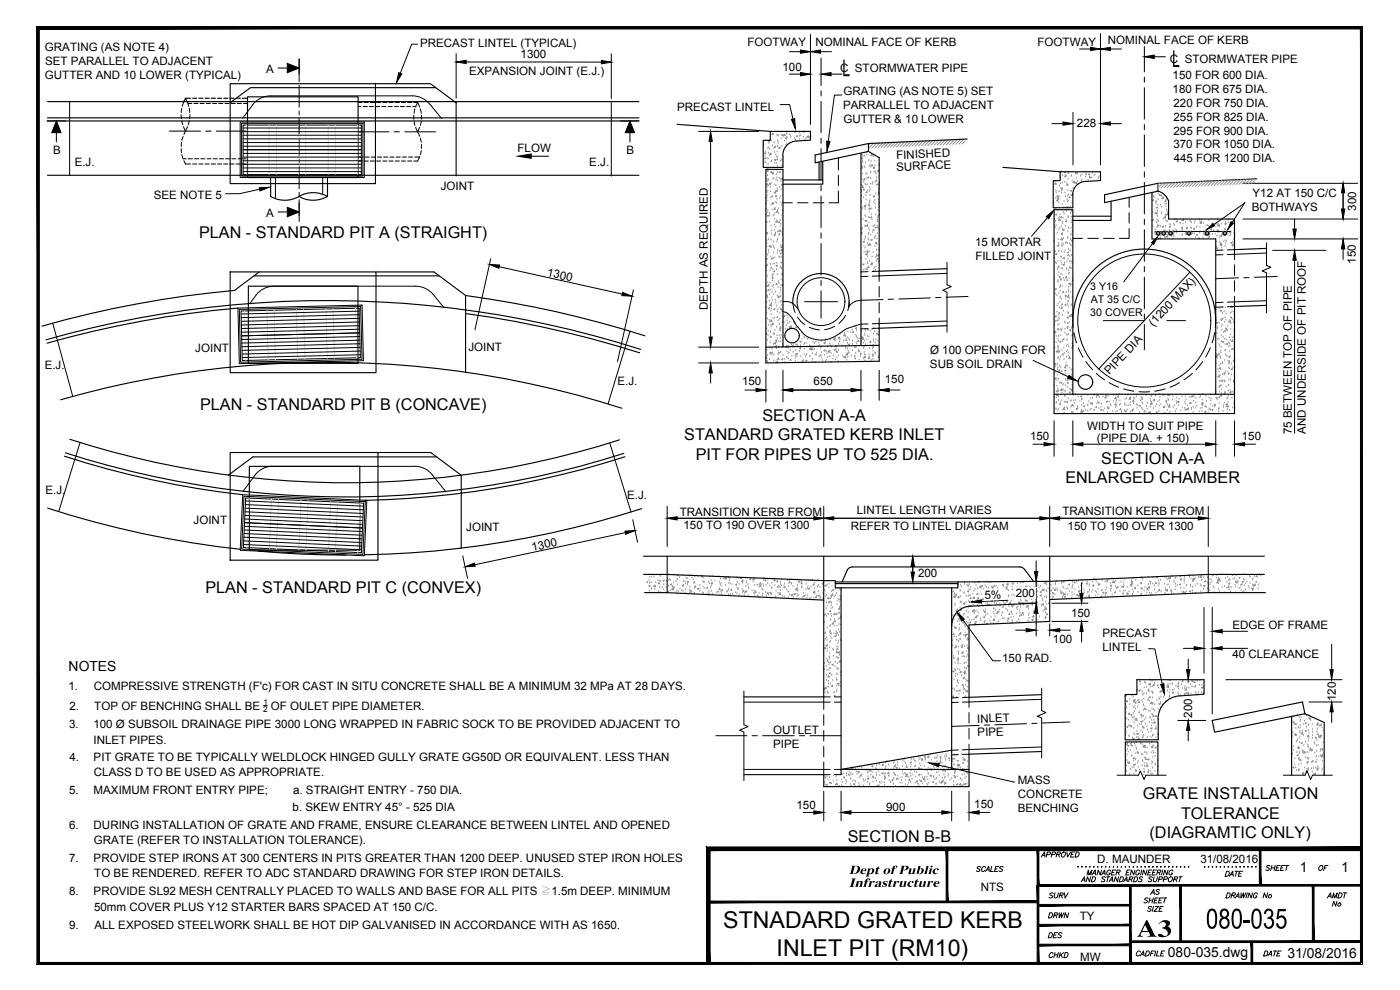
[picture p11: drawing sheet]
<svg xmlns="http://www.w3.org/2000/svg" width="420mm" height="297mm" viewBox="0 0 420 297" stroke-linecap="round" stroke-linejoin="round" font-family="sans-serif">
<defs><g id="words">
<text font-size="9.3" x="361.9" y="278.6">080-035</text>
<text font-size="8.9" x="341" y="281.1">A3</text>
<g font-size="7.8">
<text x="252.8" y="22.9">L</text>
<text x="351.8" y="20.1">L</text>
</g>
<g font-size="6.9">
<text x="217.1" y="278.4">STNADARD GRATED KERB</text>
<text x="233.1" y="286.7">INLET PIT (RM10)</text>
</g>
<g font-size="4.9">
<text x="59.8" y="71.5">PLAN - STANDARD PIT A (STRAIGHT)</text>
<text x="60.1" y="122.9">PLAN - STANDARD PIT B (CONCAVE)</text>
<text x="228.8" y="126.2">SECTION A-A</text>
<text x="205.3" y="132.1">STANDARD GRATED KERB INLET</text>
<text x="208.8" y="137.9">PIT FOR PIPES UP TO 525 DIA.</text>
<text x="330.5" y="139.1">SECTION A-A</text>
<text x="319.7" y="145">ENLARGED CHAMBER</text>
<text x="61.7" y="177.9">PLAN - STANDARD PIT C (CONVEX)</text>
<text x="343" y="239.8">GRATE INSTALLATION</text>
<text x="354.4" y="245.6">TOLERANCE</text>
<text x="345" y="251.5">(DIAGRAMTIC ONLY)</text>
<text x="254.4" y="252.6">SECTION B-B</text>
<text x="378.5" y="288.2">DATE</text>
</g>
<g font-size="4.8">
<text x="254.7" y="262.2">Dept of Public</text>
<text x="254.7" y="266.1">Infrastructure</text>
</g>
<g font-size="4.4">
<text x="311.5" y="258.2">APPROVED</text>
<text x="378.9" y="262.5">SHEET OF</text>
<text x="344.3" y="269.5">AS</text>
<text x="366.9" y="264.2">DATE</text>
<text x="314" y="270.6">SURV</text>
<text x="342.5" y="272">SHEET</text>
<text x="366.9" y="270.6">DRAWING No</text>
<text x="397.6" y="270.6">AMDT</text>
<text x="399" y="273">No</text>
<text x="313.6" y="276.6">DRWN</text>
<text x="313.6" y="282.6">DES</text>
<text x="314" y="288.6">CHKD</text>
</g>
<g font-size="4.2">
<text x="20.6" y="201.3">NOTES</text>
<text x="390.1" y="261.5">1</text>
<text x="402.5" y="261.5">1</text>
<text x="350.5" y="287.2">080-035.dwg</text>
<text x="386.4" y="287.4">31/08/2016</text>
</g>
<g font-size="3.5">
<text x="13.5" y="15.2">GRATING (AS NOTE 4)</text>
<text x="126.1" y="14.1">PRECAST LINTEL (TYPICAL)</text>
<text x="156.2" y="17.3">1300</text>
<text x="224.4" y="13.7">FOOTWAY</text>
<text x="244.8" y="13.7">NOMINAL FACE OF KERB</text>
<text x="311.4" y="13.7">FOOTWAY</text>
<text x="332.5" y="13.3">NOMINAL FACE OF KERB</text>
<text x="13.5" y="23.6">GUTTER AND 10 LOWER (TYPICAL)</text>
<text x="13.5" y="19.4">SET PARALLEL TO ADJACENT</text>
<text x="79.9" y="21.8">A</text>
<text x="140.8" y="22.6">EXPANSION JOINT (E.J.)</text>
<text x="234.9" y="21.2">100</text>
<text x="252.1" y="21.7">C STORMWATER PIPE</text>
<text x="351.1" y="19">C STORMWATER PIPE</text>
<text x="351.9" y="23.6">150 FOR 600 DIA.</text>
<text x="253.1" y="28.5">GRATING (AS NOTE 5) SET</text>
<text x="351.9" y="27.8">180 FOR 675 DIA.</text>
<text x="203.2" y="33.2">PRECAST LINTEL</text>
<text x="253.1" y="32.7">PARRALLEL TO ADJACENT</text>
<text x="352.2" y="32">220 FOR 750 DIA.</text>
<text x="253.1" y="36.9">GUTTER &amp; 10 LOWER</text>
<text x="323.2" y="38.1">228</text>
<text x="352.2" y="36.2">255 FOR 825 DIA.</text>
<text x="352.2" y="40.4">295 FOR 900 DIA.</text>
<text x="15.9" y="46.2">B</text>
<text x="155.3" y="45.6">FLOW</text>
<text x="188" y="46.2">B</text>
<text x="269" y="47.8" transform="rotate(-3 269 47.8)">FINISHED</text>
<text x="352.2" y="44.5">370 FOR 1050 DIA.</text>
<text x="22.4" y="49.9">E.J.</text>
<text x="176.9" y="49.9">E.J.</text>
<text x="269" y="51.3" transform="rotate(-3 269 51.3)">SURFACE</text>
<text x="352.2" y="48.7">445 FOR 1200 DIA.</text>
<text x="46.2" y="59.7">SEE NOTE 5</text>
<text x="132.3" y="56.9">JOINT</text>
<text x="375.9" y="59">Y12 AT 150 C/C</text>
<text x="79.9" y="65">A</text>
<text x="375.7" y="63.2">BOTHWAYS</text>
<text x="407" y="63.2" transform="rotate(-90 407 63.2)">300</text>
<text x="292.6" y="73.8">15 MORTAR</text>
<text x="164" y="82.8" transform="rotate(13 164 82.8)">1300</text>
<text x="292.7" y="78">FILLED JOINT</text>
<text x="406.9" y="79.1" transform="rotate(-90 406.9 79.1)">150</text>
<text x="212.4" y="93" transform="rotate(-90 212.4 93)">DEPTH AS REQUIRED</text>
<text x="346.2" y="98.1" transform="rotate(-47 346.2 98.1)">(1200 MAX)</text>
<text x="58.6" y="105.5">JOINT</text>
<text x="140.6" y="105.2">JOINT</text>
<text x="279.1" y="106.2">Ø 100 OPENING FOR</text>
<text x="13.4" y="110.8">E.J.</text>
<text x="279.1" y="110.4">SUB SOIL DRAIN</text>
<text x="333" y="112.6" transform="rotate(-47 333 112.6)">PIPE DIA</text>
<text x="185.3" y="115.5">E.J.</text>
<text x="222.7" y="115.6">150</text>
<text x="244.2" y="115.6">650</text>
<text x="265.5" y="115">150</text>
<text x="309.1" y="131.9">150</text>
<text x="326.2" y="129.1">WIDTH TO SUIT PIPE</text>
<text x="372.7" y="131.9">150</text>
<text x="387.7" y="130.3" transform="rotate(-90 387.7 130.3)">75 BETWEEN TOP OF PIPE</text>
<text x="391.9" y="130.1" transform="rotate(-90 391.9 130.1)">AND UNDERSIDE OF PIT ROOF</text>
<text x="329.2" y="132.7">(PIPE DIA. + 150)</text>
<text x="13.7" y="148.1">E.J.</text>
<text x="188.2" y="149.6">E.J.</text>
<text x="204" y="154.7">TRANSITION KERB FROM</text>
<text x="257.2" y="154.4">LINTEL LENGTH VARIES</text>
<text x="318.8" y="154.6">TRANSITION KERB FROM</text>
<text x="58.1" y="157.2">JOINT</text>
<text x="139.9" y="159.3">JOINT</text>
<text x="205.1" y="158.8">150 TO 190 OVER 1300</text>
<text x="255.3" y="158.9">REFER TO LINTEL DIAGRAM</text>
<text x="320.4" y="158.9">150 TO 190 OVER 1300</text>
<text x="159.8" y="165.3" transform="rotate(-12 159.8 165.3)">1300</text>
<text x="275.5" y="173">200</text>
<text x="295.6" y="179.7" transform="rotate(-2 295.6 179.7)">5%</text>
<text x="304.8" y="179">200</text>
<text x="321.4" y="185.1">150</text>
<text x="330.9" y="191.2">PRECAST</text>
<text x="369.9" y="188.6">EDGE OF FRAME</text>
<text x="316" y="193.1">100</text>
<text x="330.9" y="195.3">LINTEL</text>
<text x="369.9" y="197.5">40 CLEARANCE</text>
<text x="300.8" y="198.6">150 RAD.</text>
<text x="20.5" y="206.9">1.</text>
<text x="28.2" y="206.9">COMPRESSIVE STRENGTH (F'c) FOR CAST IN SITU CONCRETE SHALL BE A MINIMUM 32 MPa AT 28 DAYS.</text>
<text x="20.8" y="213">2.</text>
<text x="28.3" y="213">TOP OF BENCHING SHALL BE</text>
<text x="81.3" y="213">OF OULET PIPE DIAMETER.</text>
<text x="357.8" y="215.3" transform="rotate(-90 357.8 215.3)">200</text>
<text x="400.9" y="210.3" transform="rotate(-90 400.9 210.3)">120</text>
<text x="20.8" y="218.5">3.</text>
<text x="28" y="218.5">100 Ø SUBSOIL DRAINAGE PIPE 3000 LONG WRAPPED IN FABRIC SOCK TO BE PROVIDED ADJACENT TO</text>
<text x="232.1" y="220.3">OUTLET</text>
<text x="293.3" y="216.9" transform="rotate(-2 293.3 216.9)">INLET</text>
<text x="293.4" y="220.9" transform="rotate(-2 293.4 220.9)">PIPE</text>
<text x="28.1" y="223.1">INLET PIPES.</text>
<text x="232.1" y="224.3">PIPE</text>
<text x="20.9" y="228.3">4.</text>
<text x="28.1" y="228.3">PIT GRATE TO BE TYPICALLY WELDLOCK HINGED GULLY GRATE GG50D OR EQUIVALENT. LESS THAN</text>
<text x="28.2" y="233">CLASS D TO BE USED AS APPROPRIATE.</text>
<text x="20.8" y="238.2">5.</text>
<text x="28.1" y="238.2">MAXIMUM FRONT ENTRY PIPE;</text>
<text x="88" y="238.2">a. STRAIGHT ENTRY - 750 DIA.</text>
<text x="305.4" y="235.2">MASS</text>
<text x="305.5" y="239.4">CONCRETE</text>
<text x="87.8" y="243.4">b. SKEW ENTRY 45° - 525 DIA</text>
<text x="239" y="242.8">150</text>
<text x="266" y="243.3">900</text>
<text x="292.4" y="242.5">150</text>
<text x="305.4" y="243.6">BENCHING</text>
<text x="20.8" y="248.7">6.</text>
<text x="28.1" y="248.7">DURING INSTALLATION OF GRATE AND FRAME, ENSURE CLEARANCE BETWEEN LINTEL AND OPENED</text>
<text x="28.2" y="253.3">GRATE (REFER TO INSTALLATION TOLERANCE).</text>
<text x="20.7" y="258.5">7.</text>
<text x="28.1" y="258.5">PROVIDE STEP IRONS AT 300 CENTERS IN PITS GREATER THAN 1200 DEEP. UNUSED STEP IRON HOLES</text>
<text x="28.3" y="263.2">TO BE RENDERED. REFER TO ADC STANDARD DRAWING FOR STEP IRON DETAILS.</text>
<text x="329.3" y="259.1">D. MAUNDER</text>
<text x="360.2" y="259.1">31/08/2016</text>
<text x="20.8" y="268.5">8.</text>
<text x="28.1" y="268.5">PROVIDE SL92 MESH CENTRALLY PLACED TO WALLS AND BASE FOR ALL PITS P1.5m DEEP. MINIMUM</text>
<text x="294.4" y="267.5">NTS</text>
<text x="28.2" y="273.4">50mm COVER PLUS Y12 STARTER BARS SPACED AT 150 C/C.</text>
<text x="20.8" y="278.6">9.</text>
<text x="28.3" y="278.6">ALL EXPOSED STEELWORK SHALL BE HOT DIP GALVANISED IN ACCORDANCE WITH AS 1650.</text>
<text x="324" y="276.1">TY</text>
<text x="324.2" y="288.4">MW</text>
</g>
<g font-size="3.2">
<text x="327.2" y="87.1">3 Y16</text>
<text x="327.2" y="94.8">30 COVER</text>
<text x="327.3" y="91">AT 35 C/C</text>
</g>
<text font-size="3.1" x="322.4" y="261.4">.............................</text>
<g font-size="2.4">
<text x="79" y="213.8">2</text>
<text x="79.1" y="211.4">1</text>
</g>
</g></defs>
<!-- layer: LINES -->
<g fill="#000" stroke="#000" stroke-width=".3">
<path d="M284 254.7l.5 15.9v-15.9zM284 254.7l.5 15.9h-.5z"/>
<path d="M311.3 254.7l.5 10.9v-10.9zM311.3 254.7l.5 10.9h-.5z"/>
<path d="M377.9 254.7l.5 10.9v-10.9zM377.9 254.7l.5 10.9h-.5z"/>
<path d="M213 255.2h196v-1zM212 254.2h197l-196 1zM212 254.2l1 35.3v-34.3zM212 254.2l1 35.3h-1z"/>
<path d="M213 255.2h196v-1zM212 254.2h197l-196 1zM212 254.2l1 35.3v-34.3zM212 254.2l1 35.3h-1z"/>
<path d="M212.5 270.4v.5l99-.5zM212.5 270.9l99-.5v.5z"/>
<path d="M311.5 265.4v.5l97.5-.5zM311.5 265.9l97.5-.5v.5z"/>
<path d="M311.5 271.4v.4l27.7-.4zM311.5 271.8l27.7-.4v.4z"/>
<path d="M311.5 277.3v.5l27.7-.5zM311.5 277.8l27.7-.5v.5z"/>
<path d="M311.3 265.6l.5 23.9v-23.9zM311.3 265.6l.5 23.9h-.5z"/>
<path d="M339 265.6l.5 23.9v-23.9zM339 265.6l.5 23.9h-.5z"/>
<path d="M354.1 265.6l.5 16.9v-16.9zM354.1 265.6l.5 16.9h-.5z"/>
<path d="M393.9 265.6l.5 16.9v-16.9zM393.9 265.6l.5 16.9h-.5z"/>
<path d="M311.5 283.3v.5l27.7-.5zM311.5 283.8l27.7-.5v.5z"/>
<path d="M339.6 282.3v.5l69.4-.5zM339.6 282.8l69.4-.5v.5z"/>
<path d="M375.4 282.5l.5 7v-7zM375.4 282.5l.5 7h-.5z"/>
<path d="M11.1 289.5h397.9v-.7zM11.1 289.5l.7-.7h397.2zM11.1 8v281.5l.7-.7zM11.1 8l.7 .7v280.1zM11.1 8l.7 .7 397.2-.7zM11.8 8.7l397.2-.7-.7 .7zM409 8l-.7 .7 .7 280.8zM408.3 8.7l.7 280.8h-.7z"/>
</g>
<!-- layer: TEXT -->
<g fill="none" stroke="#000" stroke-width=".3">
<path d="M89.8 17.7v4.5M125.3 13.3h-1.7l-3.5 8.7M139.9 18.6h40.6M236.9 15.5h3.3M243.2 10.3v27.1M246.2 15.5h3.3M324 14.7h3.3M330.3 10v39.5M333.2 14.7h3.4M346.4 17h3.3M89.8 23.4v1.1M89.8 25.6v6.6"/>
<path d="M89.8 33.3v1.1M89.8 35.5v4.6M209.7 39.4h18M234.1 31.4h2.9l1 4.3M236.9 22.2h3.3M249.4 22.2h3.3M252.6 28.5h-2.2l-1.8 13.9M315.7 37.1h3.3M322 33.7v15.8M333.2 37.1h3.4M77.9 56.8l-5.9 1.3h-4.3M89.8 41.9v4.8"/>
<path d="M89.8 47.8v1.1M89.8 50v6.6M89.8 57.7v1.1M89.8 59.9v4.8M159.4 46.9h5.2M213.3 50v51.1M373 55h34.5M403.1 55.1v10.6M147.3 77.7l-4.8 21.2M314.4 65.3l-4.8 5.6M345.9 73.1l-8.6 11.5M373 65.7h34.5"/>
<path d="M373 71.7h34.5M373.6 60.9l-9.3 6.5M373.6 60.8l-3.8 5.9M381.9 75.1h16M388.5 65.7v3M388.5 78.1v51.9M403.1 74.7v3.2M149.8 80l37 8.2M190.1 87l-4.8 21.5M209.7 108.9h18M209.7 104.2h18M213.3 111.9v3"/>
<path d="M223.5 117h3.4M229.9 111.1v9.6M235 117h23.4M235 111.1v9.5M258.4 111.1v9.1M263.8 111.1v9M266.9 117h3.2M310 108.1l10.6 4.9M310 133.3h3.3M316.3 126.3v10.6M322 126.3v10.6M325 133.3h36.9"/>
<path d="M364.9 126.3v10.6M370.5 126.3v10.6M373.5 133.3h3.3M187.6 159.8l-45.1 9.6M189.9 155.9l1.4 6.8M200.2 151.9v12.1M200.2 155.5h161.8M247.2 151.9v12.1M315 151.9v12.1M362.6 151.9v12.1M138.9 166.8l1.4 6.7M273.9 168.4v4.7"/>
<path d="M306 174.5h5M311 168.3v3.2M324.6 174.8v3.2M289 186.1l9 12.2h2.3M302.5 180.1l-11 .5M304.8 189.1h3.2M306 181h5M311 184v6.8M315 187.2v3.6M315.7 186.5h10.8M315.7 181h10.8M318 189.1h3.2"/>
<path d="M324.6 189.5v3.1M344.7 194.6l1.9 .1 2.2 10.6M355.2 194.5h3.2M356.6 197.8v3.1M361.3 182.3v19.7M363.8 182.3v31.9M366.8 194.5h7.6M366.8 189.4h7.6M399.7 193.3v7.6M79.1 211.7h1.1M353.5 216.2h8.4M356.6 219.1v3.2"/>
<path d="M367.9 203.9h34.8M392.8 210.6h9.9M399.7 213.6v3.2M247.2 237.4v8.9M252.4 237.4v8.9M281.8 229.6l22.6 5.1M285.6 237.4v8.9M290.8 237.4v8.9M241 243.8h3.2M255.4 243.8h27.2M293.9 243.8h3.1M297.6 260l-.3 1.5h.8"/>
<path d="M299.8 260h-.9l-.4 1.5h.9M294.3 260.2a.53 .53 0 0 0-.6-.2 .53 .53 0 0 0-.3 .6l.6 .2a.51 .51 0 0 1-.3 .7 .51 .51 0 0 1-.6-.2M295.8 260.4a.71 .71 0 0 0-1-.2 .71 .71 0 0 0-.2 .9l.2 .4 .8-.4M295.8 261.5l.9-1.5 .2 1.5M296.1 261h.7M298.6 260.7h.6M301.1 260.2a.51 .51 0 0 0-.7-.2 .51 .51 0 0 0-.3 .6l.7 .2v.5l-.4 .2-.6-.2M324.5 264.6l.9-1.5 .2 1.5M324.8 264h.7M326.2 262.5l.4-1.5 .2 1.5 .9-1.5-.4 1.5M327.3 263.1l-.3 1.5-.6-1.5-.4 1.5M327.7 262.5l1-1.5 .1 1.5"/>
<path d="M327.9 263.1h.5a.88 .88 0 0 1 .2 1.1 .88 .88 0 0 1-1.1 .4zM330.6 262.5l.9-1.5 .2 1.5M330.6 261l-.4 1.5-.6-1.5-.4 1.5M331.8 263.3l-.6-.2-.5 .3 .8 .7a.61 .61 0 0 1-1 .2M332.1 263.1h1M332.6 263.1l-.4 1.5M332.9 264.6l.9-1.5 .2 1.5M333.2 264h.7M333.3 261.4a.58 .58 0 0 0-.6-.3 .58 .58 0 0 0-.5 .5l-.1 .6a.55 .55 0 0 0 .6 .3 .55 .55 0 0 0 .5-.5h-.4M334.8 261h-.9l-.4 1.5h1M335.1 261.8l.8-.1 .3-.5-.9-.2-.4 1.5M335.6 261.8l.3 .7"/>
<path d="M335.7 263.1l-.3 1.5-.6-1.5-.5 1.5M336.3 263.1h.5a.9 .9 0 0 1 .2 1.1 .9 .9 0 0 1-1.1 .4zM337.2 264.6l.9-1.5 .2 1.5M337.6 264h.7M338.9 263.8l.9-.1 .2-.5-.9-.1-.4 1.5M339.2 261h-.9l-.5 1.5h1M339.4 263.8l.3 .8M340.6 263.1h.5a.88 .88 0 0 1 .1 1.1 .88 .88 0 0 1-1 .4zM340.6 261l-.4 1.5-.6-1.5-.4 1.5M342.1 261.4a.6 .6 0 0 0-.7-.3 .6 .6 0 0 0-.5 .5v.4a.53 .53 0 0 0 .5 .6 .53 .53 0 0 0 .5-.6h-.3M342.7 261l-.4 1.5M342.9 263.3l-.3-.2-.6 .2v.3l.7 .4-.2 .5-.8-.2"/>
<path d="M344.2 261l-.4 1.5-.6-1.5-.4 1.5M345.7 261h-.9l-.4 1.5h.9M345.8 263.3l-.2-.2-.7 .2-.1 .3 .8 .4-.2 .5-.8-.2M346.4 263.1l-.3 1 .3 .5 .6-.3 .4-1.2M347.1 261h-1l-.3 1.5h.9M347.3 261.8l.9-.1 .2-.5-.9-.2-.4 1.5M347.8 263.8h.8l.3-.6-.9-.1-.4 1.5M347.8 261.8l.3 .7M349 261l-.4 1.5M349.2 263.8h.9l.2-.6-.9-.1-.3 1.5M350.5 261l-.3 1.5-.6-1.5-.4 1.5M350.8 263.4l.8-.3a.79 .79 0 0 1 .1 1 .79 .79 0 0 1-1 .2z"/>
<path d="M352 261.4a.6 .6 0 0 0-.6-.3 .6 .6 0 0 0-.5 .5l-.1 .4a.53 .53 0 0 0 .5 .6 .53 .53 0 0 0 .6-.6h-.4M352.3 263.8l.9-.1 .2-.5-.9-.1-.4 1.5M352.8 263.8l.3 .8M353.8 263.1h1M354.3 263.1l-.4 1.5M342.2 286.8l1-1.5 .2 1.5M342.3 285.7a.6 .6 0 0 0-.7-.3 .6 .6 0 0 0-.5 .5l-.1 .6 .3 .3 .7-.3M342.5 286.3h.8M344.1 285.3h.5a.89 .89 0 0 1 .2 1.2 .89 .89 0 0 1-1.1 .3zM345.4 286.1h.6M346.5 285.3h-.9l-.4 1.5M346.9 285.3l-.4 1.5"/>
<path d="M347.5 285.3l-.5 1.5h.9M348.5 286.1h.5M349.6 285.3h-1l-.3 1.5h.9"/>
</g>
<!-- layer: LINES -->
<g fill="none" stroke="#000" stroke-width=".3">
<path d="M136.9 16.1v13.4M183.5 16.1v13.4M246.4 17.4v8.3M343.4 13.9v7.7M20.9 30.5v22.1M50.8 39.3h9.4M54.3 34.4l.1 1.2M54.6 32.5l-.2 1.3M54.6 36.3l.2 1.1M55.1 38l.6 1.3M55.1 30.5l-.4 1.4M55.7 39.3l-.5 1.1"/>
<path d="M56.2 30.5l.5 1.4M56.3 38l-.6 1.3M56.4 31h1.2M56.8 36.3l-.3 1.1M56.8 32.5l.2 1.3M57 34.4l-.1 1.2M58.2 31h1.2M60.1 31h1.2M61.8 39.3h1.6M61.9 31h1.2M63.8 31h1.2M64.9 39.3h9.4"/>
<path d="M65.6 31h1.3M67.5 31h1.2M69.4 31h1.2M71.2 31h1.3M72.1 36.6h37.2v16.7h-37.2zM72.5 37h36.4v15.8h-36.4zM73 37.5h35.4v14.9h-35.4zM73 39.5l43.7 .1M73 38.4h35.4M73.1 31h1.2M81.2 28.8a6.8 6.8 0 0 0-5.4 2.7l-3 3.9M81.2 28.8h42.6"/>
<path d="M107.5 32h.9M107.5 30.7h1.2M109 32h1.2M109.2 30.7h1.3M110.9 32h1.2M111.1 30.7h1.3M112.7 32h1.2M113 30.7h1.2M114.6 32h1.2M114.9 30.7h1.2M116.4 32h1.3M116.7 30.7h1.3"/>
<path d="M118.3 32h1.2M118.3 39.6h1.6M118.6 30.7h1.2M120.2 32h1.2M120.5 30.7h1.2M121.5 39.6h9.2M122 32h1.3M122.3 30.7h1.3M123.7 28.8a6.8 6.8 0 0 1 5.3 2.5M123.9 32h.9M124.2 34.5v1.3M124.2 30.7h1.1"/>
<path d="M124.3 36.4l.2 1.2M124.5 32.7l-.2 1.2M124.7 38.2l.6 1.4M125.3 30.7l-.6 1.4M125.3 30.7l.7 1.4M125.3 39.6l.7 1.3M126 38.2l-.7 1.4M126.1 32.7l.3 1.2M126.4 36.4l-.3 1.2M126.5 34.5v1.3M129 31.3l3.5 4.2M136.9 30.7v.1"/>
<path d="M183.5 30.7v22.1M246.4 27.2v1.6M246.4 30.4v9.4M343.4 23.1v1.6M343.4 26.3v9.4M343.4 37.4v1.5M54.4 44.6l.1 1.2M54.5 42.7l-.1 1.3M54.6 46.4l.3 1.2h1M54.9 40.9l-.3 1.2M55.2 48.2l.5 1h1.5M56.5 47.6h1.3"/>
<path d="M57.8 49.2h1.2M58.4 47.6h1.2M59.7 49.2h1.2M60.3 47.6h1.2M61.5 49.2h1.3M62.1 47.6h1.3M63.4 49.2h1.3M64 47.6h1.2M65.3 49.2h1.2M65.9 47.6h1.2M67.1 49.2h1.3M67.7 47.6h1.2"/>
<path d="M69 49.2h1.3M69.6 47.6h1.2M70.9 49.2h1.2M71.4 47.6h1.3M72.8 49.2h1.5M73 47.1h35.9M73 44.9h35.4M73 40.6h35.4M73 49.3h35.4M73 48.2h35.4M73 46h35.4M73 43.9h35.4"/>
<path d="M73 42.8h35.4M73 41.7h35.4M73 50.4h35.4M73 51.5h35.4M73.3 47.6h1M81.2 53.3v1.8M82.7 53.3v6.4M96.8 53.3v5M98.3 53.3v1.8M107.5 48.3h1.2M109.2 48.3h1.3M109.5 47.1h1.3"/>
<path d="M111.1 48.3h1.3M111.4 47.1h1.3M113 48.3h1.2M113.3 47.1h1.2M114.9 48.3h1.2M115.1 47.1h1.3M116.7 48.3h1.3M117 47.1h1.3M118.6 48.3h1.2M118.9 47.1h1.2M120.5 48.3h1.2M120.8 47.1h1.2"/>
<path d="M122.3 48.3h1.3M122.6 47.1h1.3M124.5 47.1h1.4M126 47l-.7 1.3h-1.1M126.1 41.5l.3 1.2M126.4 45.2l-.3 1.2M126.5 43.3v1.2M246.4 41.5v1.5M246.4 44.6v9.5M246.4 55.6v1.6M246.4 58.8v9.5M251.6 57.3v3.5h-2.8"/>
<path d="M251.6 47.4v3.6M251.6 52.5v3.2M338.9 59.2v3M343.4 40.5v9.5M343.4 51.5v1.6M343.4 54.7v9.5M347.5 55v2.4M235 60.8h2.8M239.3 60.8h3.2M244.1 60.8h3.2M246.4 69.9v1.6M246.4 73v9.5"/>
<path d="M284.2 78.7v6.7l1.3 .6-2.6 1.1 1.3 .6v12M322 71.5h2.9M326.5 71.5h3.1M331.2 71.5h3.2M338.9 68.6v2.9h-3M338.9 63.8v3.1M343.4 65.8v1.6M343.4 68.9v9.5M343.4 80v1.5M346.8 69.4h22.6M367.1 75l-2.2 .1M367.1 76.4l-2.2 .1"/>
<path d="M370.5 76.3v1.6M370.5 79.5v3.1M370.5 74.9l-2.2 .1M370.5 76.3l-2.2 .1M380.1 72.9v6.7l1.3 .6-2.6 1.1 1.3 .5v12.1M380.1 75.9l-9.6 .4M15.8 97l6 21.9M71.4 92.4l37.3-.9 .4 16.7-37.3 .9zM71.8 92.9l36.4-.9 .5 15.8-36.5 .9zM72.3 93.3l35.5-.8 .3 14.8-35.4 .9zM75 91.1a10.8 10.8 0 0 1 4.2-4.5l1.4-.5 1.6-.2h42.6a6.8 6.8 0 0 1 5.2 2.5l3.1 3.8M107.8 94.4l-35.4 .9"/>
<path d="M107.8 93.4l-35.4 .8M107.9 95.5l-35.5 .9M107.9 96.6l-35.5 .9M107.9 97.7l-35.4 .9M107.9 99.9l-35.4 .9M107.9 98.8l-35.4 .9M189.1 99.4l-6.6 21.8M235 93.5a5.9 5.9 0 0 1 3.8 3.8l.5 .6a8.5 8.5 0 0 0 12.7 2.1l1.9-1.3 2.3-.8a9.1 9.1 0 0 1 4.3-.7M235 90.5a4.2 4.2 0 0 1 4.7 2.6M238 91.1l.6 2.6M239.3 95.1l1 1.3 1.2 1M241.5 90.5h9.9"/>
<path d="M242.9 98.2l1.5 .5 1.5 .2M246.4 84.1v1.6M246.4 87.3v8.2M250.5 97.9l-1.5 .7-1.5 .3M253.8 94.6l-2 2.4M254.9 90.5l-.5 2.7M260.5 81.5l-2.1 .1M260.5 82.9l-2.1 .1M260.5 98.6l-2.1 .1M263.8 82.8v1.6M263.8 86v3.1M263.8 90.7v3.2"/>
<path d="M263.8 95.4v1.7M263.8 81.4l-2 .1M263.8 82.8l-2 .1M263.8 97.1h-2M263.8 98.5h-2M265 89.9l-6.6 .2a4.1 4.1 0 0 0-3.7 2M268.1 89.8h-1.5M279.2 89.4l-9.5 .3M282.3 89.3h-1.5M284.2 96.3l-20.4 .8M284.2 82l-20.4 .8M290.5 89l-6.6 .2"/>
<path d="M322 96.2l.1 2M322.3 99.8l.8 3.1M331.1 96.2h12.3M343.4 83.2v9.4M343.4 94.2v1.6M343.4 97.3v7.7M350.2 96.2h5.6M357.1 81.7l-27.4 29M364.5 99.8l-.7 3.1M364.9 96.2l-.2 2M367.1 90.7l-2.2 .1M367.1 92.1l-2.2 .1"/>
<path d="M370.5 84.2v3.2M370.5 89v1.6M370.5 90.6h-2.2M370.5 92h-2.2M371.7 83.4l-6.8 .2M374.8 83.3h-1.5M380.1 90.2l-9.6 .4M383.3 82.9l-6.8 .3M108 101l-35.5 .9M108 103.1l-35.4 .9M108 102.1l-35.4 .8M108.1 104.2l-35.5 .9"/>
<path d="M108.1 105.3l-35.4 .9M108.1 106.4l-35.4 .9M323.6 104.4l1.4 2.8M325.9 108.5l2 2.4M329 112l2.5 2M332.9 114.8l2.8 1.4M337.2 116.7l3.1 .7M341.8 117.5h3.2M349.7 116.7l-3.1 .7M354 114.8l-2.9 1.4M357.8 112l-2.5 2M361 108.5l-2.1 2.4"/>
<path d="M363.2 104.4l-1.4 2.8M24 132.8l-6.4 20.7M81.9 139.9a6.8 6.8 0 0 0-5.4 2.7l-3.5 4.8M81.9 139.9h42.5M124.4 139.9a6.8 6.8 0 0 1 5.3 2.5M183 132.9l6.4 20.7M72.8 148.4l37.3 1.7-.8 16.7-37.2-1.7zM73.2 148.9l36.4 1.6-.7 15.8-36.4-1.6zM73.3 159l35.4 1.6M73.3 157.9l35.4 1.6M73.4 156.8l35.4 1.6M73.4 155.7l35.4 1.6"/>
<path d="M73.5 154.7l35.4 1.5M73.5 153.6l35.5 1.5M73.6 152.5l35.4 1.6M73.6 151.4l35.4 1.6M73.7 150.3l35.4 1.6M73.7 149.4l35.4 1.6-.7 14.8-35.3-1.5zM129.7 142.4l4.1 5.1M73.1 163.4l35.4 1.5M73.1 162.3l35.4 1.5M73.2 161.2l35.4 1.6M73.2 160.1l35.5 1.6M200.2 166.9v10.9"/>
<path d="M315 174.4v5.5M362.6 166.9v10.9M223.3 207.3v10.1l1.2 .6-2.5 1.1 1.3 .5v14.6M223.3 210.7h25.9M247.2 214.4v3.2M247.2 219.2v3.1M249.2 209.1h-2v3.8M250.4 210.7h2M250.4 209.1h2M287.6 209.3l-2 .1M287.6 210.7l-2 .1M288.8 209.3l2-.1v3"/>
<path d="M290.8 213.8v3.2M290.8 218.5v3.2M293.9 217.6l-8.3 .3M297 217.5l-1.6 .1M308.1 217.1l-9.5 .4M311.2 217l-1.5 .1M312.6 206.5v6.7l1.3 .6-2.6 1.1 1.3 .5v12M312.6 209.8l-23.8 .9M321 216.6l-8.2 .3M214.8 220.7h9.3M223.3 230.9h25.9M225.7 220.7h1.6"/>
<path d="M228.9 220.7h9.5M239.9 220.7h1.6M243.1 220.7h9.3M247.2 223.9v3.2M247.2 228.7v3.7h2M250.4 230.9h2M250.4 232.4h2M287.6 225l-2 .1M287.6 226.4l-2 .1M290.8 223.3v3l-2 .1M312.6 224.1l-23.8 .9M335.3 232.6h6.4l.5-1.3 1.2 2.6 .5-1.3h6.1"/>
<path d="M385.1 232.6h6.6l.5-1.3 1.1 2.6 .6-1.3h6M376.9 260v.2zM361.4 260.1h.2zM362.6 260.1h.2zM363.8 260.1h.2zM364.9 260.1h.3z"/>
<circle cx="347.6" cy="70" r=".53"/>
<circle cx="349.2" cy="70" r=".53"/>
<circle cx="351.3" cy="70" r=".53"/>
<circle cx="356.8" cy="70" r=".53"/>
<circle cx="362.3" cy="70" r=".53"/>
<circle cx="367.6" cy="70" r=".53"/>
<circle cx="246.4" cy="90.5" r="7.2"/>
<circle cx="343.4" cy="96.2" r="20"/>
</g>
<!-- layer: HATCH -->
<g fill="none" stroke="#929292" stroke-width=".3">
<path d="M238.6 39.9h.1M239.1 39.6h.1M240 40h.1M241.2 39.5h.1M241.3 39.8h.1M243.2 39.6h.1M229.1 43.8h.1M229.1 43.7v.1M229.1 43.2h.1M229.2 43.6h.1M229.4 45.9l.4-.1-.1 .3zM229.6 48.7h.1"/>
<path d="M229.6 46.8h.1M229.7 47.3l.1 .3h-.3zM229.8 45.6h.1M229.9 48.9h.1M229.9 59.5h.1M230 55.3l.4-.1-.2 .3zM230.1 59.5h.1M230.2 57.8h.1M230.2 53.9h.1M230.2 56.1h.1M230.2 58.7h.1M230.2 47.5h.1"/>
<path d="M230.3 54.4h.1M230.4 52.7h.1M230.4 51h.1M230.4 57.3h.1M230.4 50.9h.1M230.4 44.5h.1M230.4 51.1l.1 .3h-.3zM230.5 50.9h.1M230.5 49.4h.1M230.5 47.7h.1M230.6 54.2h.1M230.6 46h.1"/>
<path d="M230.7 55.8h.1M230.7 44.3h.1M230.7 42.3l.3-.2-.1 .3zM230.7 53.9h.1M230.7 42.6h.1M230.8 43.1h.1M230.9 46.7h.1M231 44.8h.1M231.1 54.9l.1 .4-.3-.1zM231.2 56.1h.1M231.2 57.5h.1M231.2 51.6l.4-.1-.1 .3z"/>
<path d="M231.3 59.4h.1M231.4 45.9l.1 .5-.5-.1zM231.4 55h.1M231.4 48.6h.1M231.5 42.2h.1M231.5 48.4h.1M231.5 48.3h.1M231.8 40.5h.1M231.8 43.7h.1M231.8 58.7l.1 .3h-.3zM232 53.8h.1M232 40v.4l-.3-.1z"/>
<path d="M232.1 52h.1M232.1 51.7v.5l-.4-.1zM232.2 53.6h.1M232.3 44.6h.1M232.3 42.8h.1M232.4 57.8l.3-.3 .1 .4zM232.4 48l.4-.1-.1 .2zM232.5 45.7h.1M232.6 55.5h.1M232.6 49h.1M232.6 43.8l.1 .4-.3-.1zM232.7 59.1h.1"/>
<path d="M232.8 57.4h.1M232.8 46.4h.1M232.9 55.7h.1M232.9 54h.1M232.9 58.9h.1M233 52.3h.1M233 57.3l.4-.1-.2 .3zM233.1 59.1h.1M233.1 49h.1M233.2 59.8h.1M233.2 53.4h.1M233.2 47.3h.1"/>
<path d="M233.2 47h.1M233.2 51h.1M233.2 40.6h.1M233.2 45.6h.1M233.3 54.3h.1M233.3 51.8h.1M233.3 44h.1M233.4 56.8h.1M233.4 42.3h.1M233.4 50h.1M233.4 44h.1M233.4 47.6v.3h-.3z"/>
<path d="M233.4 40.6h.1M233.5 43.2h.1M233.6 42.6h.1M233.7 40.8h.1M233.7 44.3l.3-.1-.1 .3zM233.9 53.5h.1M233.9 56.3h.1M234 59.5h.1M234 51.4l.1 .3h-.3zM234.2 44.4h.1M234.2 48.4h.1M234.3 53.7l.3-.2-.1 .3z"/>
<path d="M234.3 58.9h.1M234.4 54.5h.1M234.4 41.7h.1M234.4 48.1h.1M234.4 57.1h.1M234.5 40.6h.1M234.5 55.5l.3-.2v.3zM234.6 43.9h.1M234.6 49.8h.1M234.7 48h.1M234.9 53.7h.1M234.9 40.7h.1"/>
<path d="M234.9 40.7l.4-.2-.2 .3zM235.5 42.4h.1M235.6 40.4l.1 .3h-.4zM235.9 43.6h.1M236 41.9h.1M236 40.2h.1M236.1 40.1h.1M236.1 41l.1 .5-.5-.1zM236.2 43.3h.1M236.8 40.4h.1M237.2 40.7h.1M237.3 41.2h.1"/>
<path d="M238.5 41.6h.1M238.7 42h.1M239.2 40.7l.1 .3h-.3zM239.9 40.8h.1M240 41.8h.1M240.3 40.7h.1M241.1 41.2h.1M241.5 42.1v-.3l-.3 .4M241.9 41.6h.1M242.2 41l.3-.1-.1 .3zM242.6 41h.1M242.8 41l.1 .3h-.3z"/>
<path d="M258.4 50.4v.2M258.4 50.6h.1M258.5 49.5h.1M258.5 47.6l.4-.2-.2 .3zM258.5 58.9h.1M258.5 57.5h.1M258.6 55.7h.1M258.6 57.2h.1M258.6 55.6h.1M258.7 53.9h.1M258.7 49.8l.1 .4-.3-.1zM258.8 52.2h.1"/>
<path d="M258.8 48.4h.1M258.9 50.5h.1M258.9 46.6h.1M258.9 48.8h.1M258.9 47.1h.1M259 55.9l.1 .5-.5-.1zM259.1 56.9l.3-.1-.1 .3zM259.1 59.3h.1M259.2 54.8h.1M259.4 50.2h.1M259.4 46.9h.1M259.4 53.7l.1 .3-.3-.1z"/>
<path d="M259.5 50.1h.1M259.7 55.3h.1M259.7 48.9h.1M259.8 55.6h.1M259.9 58.6h.1M259.9 52.3h.1M259.9 53.7h.1M259.9 45.8h.1M260.1 46.5h.1M260.1 57.5l.1 .3h-.3zM260.2 52.2h.1M260.3 55.4h.1"/>
<path d="M260.3 53.3l.3-.2-.1 .3zM260.4 57.3h.1M260.7 48.2h.1M260.9 57.4h.1M260.9 56.4h.1M260.9 50h.1M261.1 58.6h.1M261.1 56.9h.1M261.2 49.6h.1M261.2 53.6h.1M261.2 43l-.6 .6M261.2 55.2h.1"/>
<path d="M261.2 51.7h.1M261.3 53.5h.1M261.3 51.9h.1M261.4 50.2h.1M261.4 48.5h.1M261.5 46.8h.1M261.5 49.6l.4-.1-.1 .3zM261.6 46.4l.1 .3h-.3zM261.8 55.3h.1M261.9 54.8h.1M262.1 58.9l.3-.1-.1 .3zM262.1 43l-1.4 1.5"/>
<path d="M262.2 47h.1M262.2 50.3h.1M262.3 58.9h.1M262.4 50.2v.3h-.3zM262.5 51.6h.1M262.6 49.8h.1M262.6 54.8h.1M262.6 48.4h.1M262.8 58.1h.1M262.8 51.7h.1M262.9 52.3h.1M263 55.5h.1"/>
<path d="M263 54l.1 .3h-.3zM263 42.9l-1.4 1.5M263.1 53.3h.1M263.3 55.3l.3-.2v.4zM263.6 58.7h.1M263.6 57.5h.1M263.6 59.9h.1M263.6 56.9h.1M263.7 58.2h.1M263.8 56.5h.1M263.8 57.8v.3h-.3zM263.8 50.9v.5h-.4z"/>
<path d="M263.8 55.9h.1M263.8 54.8h.1M263.8 49.6h.1M263.8 49.5h.1M264 42.9l-1.5 1.5M265 42.9l-1.5 1.4M265.9 42.8l-1.5 1.5M266.8 42.8l-1.5 1.5M267.7 42.7l-1.4 1.5M268.7 42.7l-1.5 1.5M269.6 42.6l-1.5 1.5M270.5 42.6l-1.4 1.5"/>
<path d="M271.5 42.6l-1.5 1.4M272.4 42.5l-1.4 1.5M273.4 42.5l-1.5 1.5M274.3 42.4l-1.5 1.5M275.2 42.4l-1.4 1.5M276.2 42.3l-1.5 1.5M277.1 42.3l-1.5 1.5M278 42.3l-1.5 1.4M279 42.2l-1.5 1.5M279.9 42.2l-1.4 1.5M280.8 42.1l-1.4 1.5M281.8 42.1l-1.5 1.5"/>
<path d="M282.7 42.1l-1.5 1.4M283.7 42l-1.5 1.5M284.6 42l-1.5 1.4M285.5 41.9l-1.5 1.5M286.5 41.9l-1.5 1.5M287.4 41.8l-1.5 1.5M288.3 41.8l-1.4 1.5M289.2 41.8l-1.4 1.4M289.6 42.3l-.9 .9M316.7 54.9l.1 .4-.3-.1zM316.9 54.5h.1M316.9 59.5h.1"/>
<path d="M316.9 57.2h.1M316.9 57.8h.1M317 55.3h.1M317.3 59.7l.4-.4v.5zM317.4 58.7l.1 .4-.3-.1zM317.5 58.9h.1M317.5 59.8h.1M317.8 59.2h.1M317.9 57.5h.1M318 55.9h.1M318.2 55.1h.1M318.3 53.3h.1"/>
<path d="M318.4 56.5l.4-.1-.2 .3zM318.5 57.2h.1M318.6 51.5h.1M318.6 57.9h.1M318.8 54.9h.1M318.8 56.9h.1M318.9 52.7h.1M319.5 54.7h.1M319.6 53.1h.1M319.6 57.9h.1M319.6 51.5l-.2 .2h.3v-.2M319.6 52.8l.4-.1-.1 .3z"/>
<path d="M319.8 52.6h.1M319.8 59h.1M320.2 54.9h.1M320.2 59.9h.1M320.4 55.3v.3h-.3zM320.4 58.9h.1M320.4 57.2h.1M320.5 55.5h.1M320.5 52.1h.1M320.6 53.8h.1M320.7 52.1h.1M320.7 58.5h.1"/>
<path d="M321.1 59.1v.3l-.3-.1zM321.3 57.4h.1M321.4 58.5l.4-.1-.2 .3zM321.5 52.9h.1M321.5 57.4h.1M321.6 52.8h.1M321.8 54.4h.1M322 58.3h.1M322 56.5h.1M322.2 54.8h.1M322.4 54.4l.1 .5-.5-.1zM322.7 54.9l.3-.2-.1 .3z"/>
<path d="M322.8 52.1h.1M323.1 55.2h.1M323.2 53.5h.1M323.2 51.8h.1M323.2 52.2h.1M323.3 51.7v.4l-.3-.1zM323.3 54.5h.1M324.3 52.9h.1M324.6 54.3h.1M324.7 52.5h.1M324.7 53.9h.1M325.7 51.6h.1"/>
<path d="M325.8 53.1h.1M326 52.3h.1M326.5 54.1h.1M326.9 53.2l.3-.1-.1 .3zM326.9 52.1l.1 .3h-.3zM327 53h.1M327.6 53.4h.1M327.9 52.1h.1M328.4 52.8h.1M328.6 52.4h.1M329.7 53.7h.1M329.7 53.1h.1"/>
<path d="M346.1 59.9l.1 .3h-.3zM346.2 58.9h.1M346.3 59.2h.1M347.2 57.5h.1M347.5 59.9h.1M347.6 58.2h.1M348 58.6h.1M348.1 55l-.6 .5M348.1 58.6h.1M348.3 58.6l.3-.1-.1 .3zM349 54.9l-1.5 1.5M349 59.3h.1"/>
<path d="M349.1 59.2l.1 .4h-.5zM349.9 54.9l-1.4 1.5M350.1 59.5h.1M350.8 54.8l-1.4 1.5M351.8 54.8l-1.5 1.5M352.7 54.8l-1.4 1.4M353.7 54.7l-1.5 1.5M354.6 54.7l-1.5 1.4M355.5 54.6l-1.4 1.5M356.5 54.6l-1.5 1.5M357.4 54.5l-1.5 1.5M358.3 54.5l-1.4 1.5"/>
<path d="M359.3 54.5l-1.5 1.4M360.2 54.4l-1.4 1.5M361.2 54.4l-1.5 1.5M362.1 54.3l-1.5 1.5M363 54.3l-1.4 1.5M364 54.2l-1.5 1.5M364.9 54.2l-1.5 1.5M365.8 54.2l-1.5 1.4M366.8 54.1l-1.5 1.5M367.7 54.1l-1.4 1.5M368.6 54l-1.4 1.5M369.6 54l-1.5 1.5"/>
<path d="M370.5 53.9l-1.5 1.5M371.5 53.9l-1.5 1.5M372.4 53.9l-1.5 1.4M373.3 53.8l-1.5 1.5M374.3 53.8l-1.5 1.5M375.2 53.7l-1.5 1.5M376.1 53.7l-1.4 1.5M376.5 54.2l-.9 .9M229.9 79.8l.1-.2 .1 .5h-.2M229.9 77.7l.3-.1-.1 .3zM229.9 64.5h.1M229.9 66.6h.1"/>
<path d="M230 62.8h.1M230 69.9h.1M230.1 61.1h.1M230.1 74h.1M230.2 72.2h.1M230.2 79.5h.1M230.2 73.1h.1M230.2 60.3h.1M230.2 66.7h.1M230.3 69.8l.1 .3h-.3zM230.4 79.7h.1M230.4 76.5h.1"/>
<path d="M230.4 70.1h.1M230.4 64.9h.1M230.4 63.7h.1M230.4 63.1h.1M230.5 64.7l.4-.2-.1 .3zM230.6 71.9h.1M230.7 75.8h.1M230.7 75.1h.1M230.9 64h.1M231 66.6h.1M231 73.6l.1 .3h-.3zM231.1 74l.4-.1-.2 .3z"/>
<path d="M231.2 79.3h.1M231.3 77.1h.1M231.4 74.2h.1M231.4 67.8h.1M231.4 72h.1M231.4 61.4h.1M231.5 70.2h.1M231.6 69.3h.1M231.7 62.9h.1M231.7 77.4l.1 .3h-.3zM231.8 61.1h.1M231.8 61l.3-.2-.1 .4z"/>
<path d="M231.9 61.4h.1M232 79.3h.1M232 73.8h.1M232 64.7h.1M232.1 77.6h.1M232.1 75.9h.1M232.2 74.2h.1M232.2 72.5h.1M232.3 64.7h.1M232.3 70.8h.1M232.4 69.2h.1M232.4 74.6h.1"/>
<path d="M232.4 70.4l.3-.2-.1 .3zM232.4 67.5h.1M232.5 79.2h.1M232.5 65.8h.1M232.5 77.4h.1M232.5 62.5l.1 .3h-.3zM232.6 64.1h.1M232.6 62.5h.1M232.6 66.7h.1M232.7 60.8h.1M232.7 69.9h.1M232.7 70h.1"/>
<path d="M232.8 68.2h.1M232.9 79.7l.3-.1v.3zM233 60.9h.1M233 63.6l.4-.4 .1 .5zM233.1 79.8h.1M233.1 79h.1M233.1 72.6h.1M233.1 66.2h.1M233.2 66.3l.1 .3h-.3zM233.3 76h.1M233.3 72h.1M233.3 71.8h.1"/>
<path d="M233.3 69.6h.1M233.3 63.2h.1M233.4 75.2h.1M233.6 66.7l.3-.1-.1 .3zM233.6 62.7h.1M233.6 64.1h.1M233.7 69.4l.4-.4v.4zM233.8 77.2h.1M233.9 75.4h.1M233.9 70.1l.1 .4-.3-.1zM234 77.2h.1M234.1 68h.1"/>
<path d="M234.1 66.2h.1M234.1 76l.4-.1-.1 .3zM234.3 69.4h.1M234.3 73.7h.1M234.3 67.3h.1M234.3 60.9h.1M234.3 75.1l.4-.4 .1 .5zM234.4 78.9h.1M234.6 78.9h.1M234.6 61.6h.1M234.6 77.2h.1M234.6 73.9l.1 .4-.3-.1z"/>
<path d="M234.7 69.8h.1M234.7 64.8h.1M234.7 75.5h.1M234.8 73.9h.1M234.9 72.2h.1M234.9 70.5h.1M234.9 60.7h.1M235 68.8h.1M235 63h-.2l.2 .1M258.4 62.3h.1M258.4 68.8l.2-.2 .1 .2h-.3M258.4 69.9l.3-.1-.1 .3z"/>
<path d="M258.5 60.6h.1M258.6 77.6h.1M258.6 70.4h.1M258.8 68.4h.1M258.9 62.6h.1M258.9 79.3l.4-.1-.1 .3zM259 65.8h.1M259.3 73.8h.1M259.3 75.7h.1M259.3 72.4l.1 .3h-.3zM259.4 72h.1M259.6 64.7h.1"/>
<path d="M259.6 67.8h.1M259.6 62.9h.1M259.6 74.4h.1M259.6 66.3l.4-.2-.1 .3zM259.7 68h.1M259.7 61.7h.1M259.7 71.1h.1M259.7 61.6v.5l-.4-.1zM259.8 77.8h.1M259.8 71.4h.1M259.8 65h.1M259.9 75.6h.1"/>
<path d="M259.9 60h.1M260 76.1l.1 .4-.3-.1zM260.2 66.4h.1M260.2 75.7l.3-.2-.1 .3zM260.3 73.1h.1M260.3 78.8h.1M260.4 76.4h.1M260.4 67.4v.5l-.4-.1zM260.4 77.1h.1M260.4 79.1h.1M260.5 75.4h.1M260.5 73.7h.1"/>
<path d="M260.6 72.1h.1M260.6 65.2h.1M260.6 70.4h.1M260.6 71.8h.1M260.6 73.5l.5-.4v.5zM260.7 70h.1M260.7 68.7h.1M260.7 79.9l.1 .4-.3-.1zM260.8 67h.1M260.8 65.3h.1M260.8 75.6h.1M260.8 69.1h.1"/>
<path d="M260.8 61.3l.1 .3h-.3zM260.8 62.6l.4-.1-.1 .3zM260.9 63.6h.1M260.9 62.7h.1M261 61.9h.1M261 60.7h.1M261 60.9h.1M261 60.3h.1M261 78.4h.1M261.2 73.6h.1M261.3 70.5h.1M261.3 79.3l.4-.4 .1 .5z"/>
<path d="M261.4 72l.3-.1-.1 .3zM261.5 64.4h.1M261.5 65.1l.1 .3-.3-.1zM261.6 62.7h.1M261.7 65.9h.1M261.7 79h.1M261.7 77.1h.1M261.9 69.8h.1M262 75.8h.1M262 68h.1M262.2 60.7h.1M262.2 68.8l.1 .4-.3-.1z"/>
<path d="M262.3 68h.1M262.4 71.2h.1M262.5 71.6h.1M262.6 60.1h.1M262.6 73.9h.1M262.6 67.5h.1M262.6 61.1h.1M262.6 68.3l.4-.1-.1 .3zM262.7 77.3h.1M262.8 62.5h.1M262.8 70.9h.1M262.8 64.5h.1"/>
<path d="M263 78.4h.1M263 72.7v.3h-.3zM263 73.2h.1M263 77h.1M263 76.7h.1M263.1 75h.1M263.1 76.5h.1M263.1 75.2h.1M263.2 73.3h.1M263.2 77.7l.3-.2-.1 .4zM263.2 71.7h.1M263.3 70h.1"/>
<path d="M263.3 65.4h.1M263.3 67.8h.1M263.3 68.3h.1M263.3 66h.1M263.4 66.6h.1M263.5 65h.1M263.5 63.3h.1M263.6 61.6h.1M263.6 78.7h.1M263.6 76.5l.1 .3h-.3zM263.7 60.8h.1M263.7 78.5h.1"/>
<path d="M263.8 75.1h.1M263.8 68.6h.1M263.8 62.2h.1M263.8 64.7h.1M316.2 60.9h.1M316.3 72.2h.1M316.3 67.5h.1M316.3 72.2v.4M316.3 77.3v.2M316.4 65.8h.1M316.4 77.4h.1M316.5 64.1h.1"/>
<path d="M316.5 75.5h.1M316.7 68.3h.1M316.7 75.6h.1M316.7 64.4l.4-.2-.1 .3zM316.8 66.4h.1M316.8 78.8h.1M317 67.7h.1M317 79.1h.1M317 76l.1 .4-.3-.1zM317.1 60.2l.4-.2-.1 .3zM317.3 70h.1M317.3 73.7l.4-.1-.2 .3z"/>
<path d="M317.4 63.2h.1M317.5 78.4h.1M317.6 72h.1M317.6 65.5h.1M317.7 66.1l.3-.4 .1 .4zM317.7 73h.1M317.7 75.4h.1M317.7 60.9h.1M317.7 79.9l.1 .3h-.3zM317.8 68.9h.1M317.8 73.5h.1M318 65.2h.1"/>
<path d="M318 66.3h.1M318 68.4h.1M318.1 64.4h.1M318.3 77.1h.1M318.3 71.8l.4-.4 .1 .5zM318.4 78.3h.1M318.5 78.9h.1M318.5 70l.4-.1-.1 .3zM318.5 77.2h.1M318.5 65l.1 .3-.3-.1zM318.6 75.6h.1M318.6 68h.1"/>
<path d="M318.7 73.9h.1M318.7 70.5h.1M318.8 72.2h.1M318.8 73.7h.1M318.8 79.5h.1M318.8 73.1h.1M318.8 70.5h.1M318.8 66.7h.1M318.8 61.3h.1M318.9 68.8h.1M318.9 67.2h.1M319 65.5h.1"/>
<path d="M319 77.6l.4-.4v.5zM319.1 63.8h.1M319.1 79.4l.3-.1-.1 .3zM319.1 73.4h.1M319.1 71.6h.1M319.3 68.8v.3h-.3zM319.3 62.3h.1M319.3 64.2h.1M319.3 60.5h.1M319.4 75.7h.1M319.5 79h.1M319.7 75.1h.1"/>
<path d="M319.7 67.9h.1M319.7 66.4l.4-.1-.1 .3zM319.9 66h.1M319.9 72.6l.1 .3h-.3zM320 63.3h.1M320.2 78.7h.1M320.3 62.2h.1M320.3 75.7l.4-.1-.2 .3zM320.4 60.6h.1M320.4 71.4h.1M320.4 73.1h.1M320.4 62.3l-.2-.1 .3-.1-.1 .2"/>
<path d="M320.5 69.6h.1M320.5 77.9h.1M320.5 71.5h.1M320.5 65h.1M320.6 60.3h.1M320.7 65.3h.1M320.7 76.4v.3h-.3zM320.7 74.9h.1M320.7 68.4h.1M320.7 68.6h.1M321 73.1h.1M321 78.6h.1"/>
<path d="M321.1 76.9h.1M321.1 78.4h.1M321.2 75.2h.1M321.2 62h.1M321.3 73.5h.1M321.3 71.9h.1M321.3 64h.1M321.4 70.2h.1M321.4 70.5h.1M321.4 68.5h.1M321.5 66.8h.1M321.5 78.5h.1"/>
<path d="M321.5 73.8h.1M321.5 65.1h.1M321.5 76.7h.1M321.5 72.1l.4-.2-.1 .3zM321.6 63.5h.1M321.7 79h.1M321.7 72.6h.1M321.7 66.2h.1M321.7 60.8h.1M321.8 69.4h.1M321.8 67.6h.1M321.9 65.6h.1"/>
<path d="M322 65.5l-.1 .1M345.8 66l.3-.2-.1 .3zM345.9 68h.1M346 66.2h.1M346 63.7h.1M346.5 69.8h.1M346.7 69h.1M346.8 60.6h.1M346.9 63.7v.3h-.3zM346.9 61.1h.1M347 62.3l.4-.1-.2 .3zM347 64.4h.1"/>
<path d="M347 66.9h.1M347 60.5h.1M347.1 71.7h.1M347.2 68.3h.1M347.2 66.1h.1M347.2 63.9h.1M347.3 66.6h.1M347.3 64.2h.1M347.4 65h.1M347.4 63.3h.1M347.5 61.6h.1M347.5 67.5l.1 .3h-.3z"/>
<path d="M347.6 71.7h.1M347.6 71.7l.3-.2v.2M347.7 66.4h.1M347.8 67.8h.1M348.3 68h.1M348.3 61.6h.1M348.3 71.3v.3h-.3zM348.3 71.3h.1M348.6 64.1h.1M348.6 62.2h.1M348.6 63.9h.1M348.8 68l.4-.1-.1 .3z"/>
<path d="M349.2 65.8h.1M349.4 69.1h.1M349.6 71.2h.1M349.7 69.4h.1M349.7 61.3h.1M349.7 71.3h.1M349.7 64.5h.1M349.7 64.9l.1 .5-.4-.1zM349.8 69.7h.1M349.8 60.2v.4l-.3-.1zM349.8 68h.1M349.9 62h.1"/>
<path d="M349.9 66.3h.1M350 64.6h.1M350 60.2h.1M350 66.4h.1M350 60h.1M350 62.9h.1M350 64.3l.4-.1-.1 .3-.3-.1M350.1 61.2h.1M350.2 69.8h.1M350.2 63.4h.1M350.3 66.6h.1M350.4 69.8h.1"/>
<path d="M350.4 70.7l.1 .4h-.5zM350.5 63.8h.1M350.5 64v.3h-.2zM350.9 69.2h.1M351 67.4h.1M351.2 67.5h.1M351.2 67.8v.3h-.3zM351.5 70.9h.1M351.9 70l.3-.1-.1 .3-.2-.1M351.9 71.6l-.1 .1M351.9 71.6v.1M352.1 69.2h.1"/>
<path d="M352.3 71h.1M352.3 67.2h.1M352.3 69.3h.1M352.4 67.6h.1M352.5 66h.1M352.9 68.9h.1M352.9 65.9h.1M353 66.6h.1M353 66.4l.4-.2-.1 .4zM353.1 69.9h.1M353.1 69.3h.1M354.1 67h.1"/>
<path d="M354.2 66.9h.1M354.7 70.5h.1M354.7 66.1l.5-.3v.4zM354.8 69.4h.1M354.8 68.1l.1 .4-.3-.1zM354.9 70.6h.1M355 68.9h.1M355 67.2h.1M355.6 71.7l.2-.2v.2M355.8 66.8h.1M355.8 70h.1M356 70.3h.1"/>
<path d="M356.1 68.5h.1M356.1 68.4l.3-.1-.1 .3zM356.1 68.8h.1M357.1 66.5h.1M357.3 68.3h.1M357.4 66.5h.1M357.4 69.5h.1M357.5 70.3h.1M357.5 68.6h.1M357.6 66.9h.1M357.9 70.1h.1M358.4 68.5l.1 .3h-.3z"/>
<path d="M358.5 66.9h.1M358.5 70.2h.1M358.6 66.4h.1M358.8 71.3h.1M359 68.3h.1M359.1 70.5l.3-.2-.1 .3zM359.2 68.1h.1M359.8 71.6h.1M360 71.6h.1M360 69.9h.1M360 66h.1M360.1 68.3h.1"/>
<path d="M360.2 66.6h.1M360.2 69.6h.1M360.3 66.8l.4-.2-.1 .3zM360.5 66.1h.1M360.5 66.6l.1 .5-.4-.1zM361 71.5h.1M361.1 69.7h.1M361.1 67h.1M361.2 70.2h.1M361.8 70.8h.1M362 67.7h.1M362.1 68.8v.3h-.3z"/>
<path d="M362.4 67.7h.1M362.6 71.3h.1M362.7 69.6h.1M362.7 67.9h.1M362.8 66.2h.1M362.9 69.7h.1M363 71.3h.1M363.3 68.8l.4-.1-.1 .3zM363.7 67.5h.1M363.8 67.1h.1M363.9 70.4h.1M364.3 69.2h.1"/>
<path d="M364.7 70.3h.1M364.9 73.6h.1M364.9 67.2h.1M365.1 74.3h.1M365.1 74.5l.3-.1v.3zM365.2 72.6h.1M365.2 70.9h.1M365.3 69.2h.1M365.3 67.5h.1M365.4 65.8h.1M365.6 69.8h.1M365.6 67.2h.1"/>
<path d="M365.7 69.1v.3h-.3zM365.9 71.4h.1M365.9 67.4l.1 .5-.5-.1zM366.1 72.7h.1M366.1 70.8h.1M366.3 70.8l.4-.1-.1 .3zM366.4 72.9l-.3 .3h.4l-.1-.3M366.6 67.2h.1M366.6 73.2l.1 .5-.5-.1zM366.6 74.4h.1M366.6 70.5h.1M367.3 72.5h.1"/>
<path d="M367.4 70.7h.1M367.5 68.8h.1M367.6 67.2l.3-.2-.1 .4zM367.7 73.9h.1M367.7 72.2h.1M367.7 70.6h.1M367.8 68.9h.1M367.9 67.2h.1M367.9 73.2h.1M367.9 66.7h.1M368 72.4h.1M368.2 69.9h.1"/>
<path d="M368.5 65.7l-.1 .2h.3l-.1-.2M368.7 68.7h.1M368.8 66.8h.1M368.9 70.9h.1M369.3 67.3h.1M369.3 70.4h.1M369.3 70.6h.1M369.3 69.4l.1 .3h-.4zM369.3 72.9l.4-.2-.1 .3zM369.9 74h.1M369.9 72.6h.1M370 73.2l.1 .3h-.3z"/>
<path d="M370.1 66.7h.1M370.3 73.5h.1M370.3 71.9h.1M370.4 70.2h.1M370.4 68.5h.1M370.5 66.8h.1M229.9 81.3h.1M230.1 87.5h.1M230.1 94h.1M230.1 98.7h.1M230.1 92.3h.1M230.2 85.9h.1"/>
<path d="M230.2 90.8h.1M230.2 88.5v.3h-.3zM230.3 85.8l.4-.4v.5zM230.3 95.7h.1M230.3 89.3h.1M230.3 82.9h.1M230.4 84.9h.1M230.4 87.1l.4-.2-.1 .3zM230.6 99.4h.1M230.7 97.6h.1M230.8 92.8h.1M230.8 96.1h.1"/>
<path d="M230.9 90.3h.1M230.9 88.4h.1M230.9 92.3l.1 .3h-.3zM231 91.6l.4-.4v.4zM231 96.4l.3-.1v.3zM231.1 85h.1M231.1 81.2h.1M231.3 99.5h.1M231.3 99.8h.1M231.3 97.8h.1M231.3 93.4h.1M231.3 87h.1"/>
<path d="M231.4 96.1h.1M231.4 80.6h.1M231.4 80.4h.1M231.5 94.4h.1M231.5 92h.1M231.5 98.1h.1M231.5 92.7h.1M231.5 91h.1M231.6 96.1l.1 .3h-.4zM231.6 89.4h.1M231.7 87.7h.1M231.7 83.4l.3-.2-.1 .4z"/>
<path d="M231.7 82.9h.1M231.8 86h.1M231.8 90.2h.1M231.8 84.3h.1M231.9 82.6h.1M231.9 81h.1M231.9 97.4h.1M232 95.6h.1M232 96.9l.1 .5-.5-.1zM232.1 82.4h.1M232.1 85.7h.1M232.2 88.3h.1"/>
<path d="M232.2 92.8l.4-.2-.1 .3zM232.3 86.5h.1M232.3 99.9l.1 .3h-.3zM232.4 81.2l.1 .3h-.3zM232.5 95.5h.1M232.5 99.2h.1M232.8 90.1h.1M232.8 87.6h.1M232.8 90.9h.1M233 98.2h.1M233.1 80.9h.1M233.1 91.8h.1"/>
<path d="M233.1 85.4h.1M233.1 85l.1 .3h-.3zM233.2 95.4h.1M233.2 95.2h.1M233.3 88.8h.1M233.3 82.4h.1M233.3 93.6h.1M233.5 92.9h.1M233.5 89.1l.3-.1-.1 .3zM233.5 86.3h.1M233.5 96.2h.1M233.6 84.5h.1"/>
<path d="M233.8 85.1h.1M233.8 97.2h.1M233.8 88.8l.1 .3h-.3zM233.9 99.1h.1M233.9 97.4h.1M234 95.7h.1M234 98.4l.3-.1v.3zM234 94h.1M234.1 92.4h.1M234.1 80.5h.1M234.1 88.1h.1M234.2 90.7h.1"/>
<path d="M234.2 98.2h.1M234.2 89h.1M234.3 99.3h.1M234.3 92.9h.1M234.3 92.9l.2-.3 .1 .3zM234.3 87.3h.1M234.3 86.5h.1M234.3 80.1h.1M234.3 85.7h.1M234.4 84h.1M234.5 82.3h.1M234.5 90.4h.1"/>
<path d="M234.6 80.6h.1M234.6 93.4h.1M234.6 91.6h.1M234.8 82.5h.1M234.8 85.7h.1M234.9 84.3h.1M234.9 82.5h.1M235 85.3l-.3 .1 .3 .1M235.1 95.2h.1M235.2 95.6h.1M235.2 94.8l.4-.1-.1 .3zM235.2 96.4l.1 .3h-.3z"/>
<path d="M235.7 98.7h.1M236 97.7h.1M236.2 94.7h.1M236.2 96.3h.1M236.4 98.8h.1M236.5 97.1h.1M236.5 95.4h.1M236.9 98.3h.1M237 98.6h.1M237 96.7h.1M237 98.2l.4-.4 .1 .4zM237.9 95.7h.1"/>
<path d="M238.3 96.6h.1M238.5 96.7l-.3 .1 .3 .1M238.6 97h.1M238.9 98.3h.1M239 98.4h.1M239.6 98.4h.1M240.7 99.9h.1M254.5 99.7h.1M255.3 99.8h.1M255.8 99.1h.1M255.8 99.7l.3-.2v.3zM256.7 97.8h.1"/>
<path d="M257 98.3v.4l-.3-.1zM257 99.3h.1M258.5 99.2h.1M258.5 99.4h.1M259.1 81.1h.1M259.6 99h.1M259.6 80.9h.1M259.8 99.2h.1M260 81h.1M260.3 80.4h.1M260.3 81h.1M260.6 98.7l.1 .2h-.4z"/>
<path d="M261.1 99.3h.1M261.7 98.9h.1M262.1 81.4l-.2-.1 .4-.1-.1 .2M262.2 80.7h.1M262.2 98.6h.1M262.5 99.5h.1M262.5 80.4h.1M262.7 81.1h.1M262.9 80.1h.1M263.8 99.4h.1M316.4 83.5h.1M316.5 97.4h.1"/>
<path d="M316.6 86.8l.4-.2-.1 .3zM316.7 99.4v.4h-.4zM316.7 88.2h.1M316.8 96.5h.1M316.9 99.8h.1M316.9 94.8l.1 .3h-.3zM317.1 88.7h.1M317.2 93.6h.1M317.2 96.1l.3-.1-.1 .3zM317.3 91.8h.1M317.4 98.8l.2-.2 .1 .3zM317.4 80.9h.1"/>
<path d="M317.5 84.5h.1M317.5 84.1h.1M317.5 97.6h.1M317.5 82.7h.1M317.5 91.2h.1M317.5 84.8h.1M317.7 94.5h.1M317.7 88.2h.1M317.7 81.8h.1M317.8 99.1h.1M317.8 95.4h.1M317.8 97.4h.1"/>
<path d="M317.8 94h.1M317.8 83.1l.4-.2-.1 .3zM317.9 95.7h.1M318 94.1h.1M318 92.4h.1M318.1 90.7h.1M318.1 86.2h.1M318.1 89h.1M318.1 86.1h.1M318.2 87.3h.1M318.2 89.4h.1M318.2 85.7h.1"/>
<path d="M318.3 84h.1M318.3 98.9h.1M318.4 82.3h.1M318.4 83.7l.1 .3h-.3zM318.4 92.4l.4-.1-.1 .3zM318.5 80.6h.1M318.5 91.6h.1M318.5 99.2h.1M318.6 89.8h.1M318.7 98.7h.1M318.7 92.3h.1M318.8 85.9h.1"/>
<path d="M318.8 82.5h.1M318.8 91.4h.1M318.9 80.7h.1M318.9 94.7h.1M318.9 87.7l.2-.2 .1 .3zM319.1 93.4h.1M319.1 83.5h.1M319.4 84.3h.1M319.5 96.7h.1M319.6 98.8h.1M319.6 99.9h.1M319.6 97h.1"/>
<path d="M319.6 88.8l.4-.1-.1 .3zM319.8 88.8h.1M319.9 89.6h.1M319.9 91.2v.4l-.3-.1zM319.9 87.8h.1M320.1 82.9v.5l-.4-.1zM320.1 81h.1M320.2 80.5h.1M320.2 84.2h.1M320.2 98.1l.3-.1-.1 .3zM320.3 98.8h.1M320.3 89.1l.4-.4 .1 .5z"/>
<path d="M320.4 97.1h.1M320.4 95.4h.1M320.4 91.4h.1M320.4 97h.1M320.4 90.6h.1M320.5 93.7h.1M320.5 84.3h.1M320.5 94.1h.1M320.5 95.1l.1 .3-.3-.1zM320.6 92h.1M320.6 90.4h.1M320.7 94h.1"/>
<path d="M320.7 87.6h.1M320.7 88.7h.1M320.7 82.3h.1M320.7 81.3h.1M320.7 87h.1M320.8 85.3h.1M320.8 86.2h.1M320.9 83.7h.1M320.9 89.5h.1M320.9 85.1l.3-.1-.1 .3zM320.9 82h.1M320.9 96.8h.1"/>
<path d="M321 80.3h.1M321 95h.1M321 94.9l.4-.4 .1 .4zM321.1 80.4l.3-.2v.3zM321.2 87.6h.1M321.3 85.8h.1M321.3 99.4h.1M321.3 98.9v.3h-.3zM321.4 94.5l.4-.2-.1 .3zM321.5 98.5h.1M321.5 91.5h.1M321.6 94.8h.1"/>
<path d="M321.7 98.2h.1M321.7 91.8h.1M321.7 85.4h.1M321.8 89.4h.1M321.8 83.7h.1M322 84l-.2 .3h.2M364.9 92.9h.1M365 96.9l.4-.1-.2 .3zM365.3 98.2h.1M365.4 98.6h.1M365.9 97h.1M366.1 92.6h.1"/>
<path d="M366.2 93.2l.4-.1-.1 .3zM366.4 96h.1M366.6 98.1h.1M366.6 96.2h.1M366.7 99.2h.1M366.8 97.5h.1M366.8 95.8h.1M366.9 94.1h.1M367 92.4h.1M367 95.4v.3h-.3zM367.1 99.8h.1M367.4 93.4h.1"/>
<path d="M367.5 96.7h.1M367.6 95.3h.1M367.7 99.2v.3h-.3zM367.8 98.7h.1M367.8 92.3h.1M367.9 96.1h.1M367.9 94.2h.1M368 98.9l.4-.1-.1 .3zM368.1 98.7h.1M368.5 97.8h.1M368.8 96.5h.1M368.9 96.6l.4-.4v.5z"/>
<path d="M369.1 96.2h.1M369.2 94h.1M369.3 95.3l.3-.2-.1 .3zM369.3 92.2h.1M369.3 98.8h.1M369.4 97.1h.1M369.5 95.4h.1M369.5 93.7h.1M369.6 92h.1M369.8 95.8h.1M369.8 92l-.2 .2h.3v-.2M370.1 93.6h.1"/>
<path d="M370.1 96.8h.1M370.4 99.4h.1M370.5 95.8v.2M229.9 107.5l.2-.3 .1 .3h-.3M229.9 100h.2l-.1 .3-.1-.1M230.1 105.1h.1M230.2 108.5h.1M230.3 108.5h.1M230.3 102.1h.1M230.3 108.6h.1M230.4 106.7h.1M230.5 100.6h.1"/>
<path d="M231 107.9h.1M231 106.2h.1M231.1 104.5h.1M231.1 102.8h.1M231.2 101.1h.1M231.2 105.9h.1M231.3 106.2h.1M231.5 101.3h.1M231.5 105.8l.4-.2-.1 .4zM231.6 106.6h.1M231.7 104.7h.1M232.2 103.3h.1"/>
<path d="M232.2 108.3h.1M232.3 106.6h.1M232.7 102.7l.1 .5-.5-.1zM232.8 102.1l.3-.1-.1 .3zM232.9 108.6h.1M233 104.6h.1M233 103.7l.1 .3h-.3zM233 102.8h.1M233.1 108.9l.3-.5v.5M233.2 100.8h.1M233.2 108h.1M233.2 101.6h.1"/>
<path d="M233.5 107.5h.1M233.5 106.3h.1M233.6 105.8h.1M233.7 104.2h.1M233.7 107.5l.1 .3h-.3zM233.8 102.5h.1M233.8 100.8h.1M233.9 106h.1M234.3 105.7h.1M234.3 101.4h.1M234.3 102.6h.1M234.4 100.7h.1"/>
<path d="M234.6 107.8l.3-.1-.1 .3zM234.9 104.3h.1M234.9 103.4h.1M235 106.7h.1M235.4 107.9h.1M235.6 108.7h.1M235.8 104.2l.4-.2-.2 .3zM236 104.1h.1M236.1 107.2h.1M236.2 105.5h.1M236.2 107.5h.1M236.2 104h.1"/>
<path d="M236.2 103.8h.1M236.2 102.3h.1M236.6 106.1h.1M236.6 104h.1M236.6 104l.1 .3h-.3zM236.7 107.7h.1M236.8 105.9h.1M237.2 105.2h.1M237.3 107.8l.1 .3h-.3zM237.6 103.6h.1M237.6 106.8h.1M237.7 103.9l.4-.4 .1 .5z"/>
<path d="M238 105.7h.1M238.1 103.9h.1M238.6 107.5h.1M238.7 108.5h.1M238.7 106.8h.1M238.8 105.1h.1M238.8 106.2l.4-.1-.2 .3zM238.9 103.4h.1M238.9 103.6h.1M239.1 107h.1M239.3 106.3h.1M239.3 103.7h.1"/>
<path d="M239.9 105.5h.1M240.1 102.5l.3-.1-.1 .3zM240.1 104.7h.1M240.3 103.7h.1M240.3 104.3v.4l-.3-.1zM240.4 106.9h.1M240.7 101.7h.1M240.9 108.1l.1 .4-.3-.1zM241.2 108.1h.1M241.2 103.5h.1M241.3 101.1h.1M241.3 106.4h.1"/>
<path d="M241.4 104.8h.1M241.5 103.1h.1M241.5 101.4h.1M241.8 107h.1M241.8 108.2l.4-.1-.1 .3zM241.9 103.1h.1M242 106.4h.1M242.1 106.5h.1M242.3 101.8h.1M242.6 101.5h.1M243 103.8h.1M243.1 106.9h.1"/>
<path d="M243.1 107h.1M243.1 104.6l.3-.2-.1 .3zM243.1 105h.1M243.1 104.2h.1M243.5 104.4v.4l-.4-.1zM243.7 108.6h.1M243.8 107.8h.1M243.9 106.1h.1M243.9 104.7l.1 .3h-.4zM244 104.5h.1M244 102.8h.1M244.4 104.9h.1"/>
<path d="M244.4 108.7l.2-.2v.2M244.5 103.1h.1M244.7 106.5h.1M244.8 102.6h.1M245 106.6h.1M245 106h.1M245.7 103.9h.1M245.7 102.9h.1M245.8 107.2h.1M246 103.7h.1M246.1 106.6l.3-.1-.1 .3zM246.3 104.6h.1"/>
<path d="M246.5 107.5h.1M246.5 105.8h.1M246.6 104.1h.1M246.6 102.4h.1M246.8 108.2h.1M247.3 102.9l.4-.1-.1 .3zM247.4 106.6h.1M247.5 105l.1 .3h-.3zM247.6 102.6h.1M247.8 108.5h.1M247.8 102h.1M247.8 102.1h.1"/>
<path d="M248 105.5h.1M248.1 108h.1M248.1 106.2h.1M248.4 104h.1M248.4 107.3h.1M248.9 105.2v.5l-.4-.1zM249 103.2h.1M249 107.1h.1M249.1 105.4h.1M249.2 103.7h.1M249.2 108.6h.2M249.2 102h.1"/>
<path d="M249.4 106h.1M249.5 104.2h.1M250 107.8h.1M250.1 106.7h.1M250.3 105l.4-.2-.1 .3zM250.4 102.1h.1M250.4 101.5l.1 .3h-.3zM250.7 108h.1M250.7 101.6h.1M250.8 104h.1M250.8 102.2h.1M250.9 105h.1"/>
<path d="M251.1 104.1h.1M251.1 105.3l.1 .3h-.3zM251.1 107.4h.1M251.4 105.8h.1M251.5 108.4h.1M251.6 106.8h.1M251.6 101.3l.3-.2-.1 .4zM251.7 105.1h.1M251.7 103.4h.1M251.8 101.7h.1M252 102.7h.1M252.1 102h.1"/>
<path d="M252.1 101.6h.1M252.2 100.2h.1M252.7 103.8h.1M252.8 106.8h.1M253.1 102.2h.1M253.2 107.4h.1M253.4 107l.3-.1-.1 .3zM253.4 100h.1M253.6 100.3v.5l-.4-.1zM253.6 107.5h.1M253.7 101.1h.1M253.8 104.2h.1"/>
<path d="M253.9 104.5h.1M253.9 107.5h.1M254 101.8h.1M254.1 101.8v.3h-.3zM254.2 108h.1M254.2 106.4h.1M254.3 104.7h.1M254.3 106v.5l-.4-.1zM254.3 103h.1M254.4 101.3h.1M254.5 107.2h.1M254.5 105.4h.1"/>
<path d="M254.6 103.3l.3-.1-.1 .3zM254.7 105.6l.1 .3h-.3zM254.8 101.7h.1M254.9 102.2h.1M255.5 106.9h.1M255.8 105.2h.1M255.8 103.3h.1M255.8 102.3h.1M256.4 106.9h.1M256.5 104.4h.1M256.6 107.6h.1M256.6 106.9h.1"/>
<path d="M256.6 100.6h.1M256.7 107.7h.1M256.8 106h.1M256.8 103.9h.1M256.9 104.3h.1M256.9 102.7h.1M257 101h.1M257.1 103.2h.1M257.2 101.4h.1M257.5 101.8h.1M257.6 105.4l.3-.1-.1 .3zM257.7 102.1l.1 .4-.4-.1z"/>
<path d="M257.7 105h.1M257.8 108h.1M257.8 101.7h.1M258.2 107h.1M258.4 105.9v.3h-.3zM258.5 101.2h.1M258.6 102.5h.1M258.8 101.7l.4-.1-.1 .3zM259 101.1l.1 .5-.5-.1zM259.1 103h.1M259.2 104.5h.1M259.2 107.8h.1"/>
<path d="M259.3 107.4h.1M259.4 105.7h.1M259.4 104h.1M259.5 102.3h.1M259.5 108.3h.1M259.5 100.6h.1M259.5 106.4h.1M259.6 106.5h.1M259.6 100h.1M259.7 106.9v.4h-.4zM259.7 103.4h.1M260.2 101.9h.1"/>
<path d="M260.4 100.9h.1M260.6 107.4l.4-.1-.2 .3zM260.8 107.5h.1M260.8 101.1h.1M260.8 106.4h.1M260.9 107.2h.1M260.9 104.5h.1M261.2 102.6h.1M261.3 102.5l.1 .3-.3-.1zM261.4 108.1h.1M261.8 103.7l.4-.1-.1 .3zM261.9 104.6h.1"/>
<path d="M261.9 107h.1M261.9 107.8h.1M262 105.3h.1M262 106.2l.1 .4-.3-.1zM262 103.6h.1M262.1 102h.1M262.2 104.4h.1M262.2 100.3h.1M262.2 102.5h.1M262.5 105.9h.1M262.7 102.9h.1M262.7 106.1h.1"/>
<path d="M262.9 102h.1M263 100.1l.4-.2-.1 .4zM263.5 102.4h.1M263.6 100.6h.1M263.6 107.3h.1M263.7 107.1h.1M263.7 100.6h.1M316.3 115.5h.1M316.4 119.2h.1M316.5 109.1l.4-.1-.1 .3zM316.6 104.4h.1M316.6 111.9h.1"/>
<path d="M316.7 110.1h.1M316.8 113.4l.1 .4-.3-.1zM316.9 102.8h.1M317 100.9h.1M317 117.5h.1M317 119.3h.1M317.1 118.5l.3-.1-.1 .3zM317.1 117.6h.1M317.1 115.9h.1M317.2 114.3h.1M317.2 113.6h.1M317.3 112.6h.1"/>
<path d="M317.3 109.7h.1M317.3 110.9h.1M317.4 105.1v.5h-.4zM317.4 109.2h.1M317.4 107.5h.1M317.4 116.8h.1M317.5 110.4h.1M317.5 103.9h.1M317.5 117.2l.1 .4-.3-.1zM317.5 105.8h.1M317.5 104.5h.1M317.5 101.8h.1"/>
<path d="M317.6 104.2h.1M317.6 105.1h.1M317.7 102.5h.1M317.7 113.8h.1M317.7 100.8h.1M317.7 119h.1M317.7 107.3h.1M317.7 100.9h.1M317.7 105.5l.4-.2-.1 .3zM317.8 117.2h.1M318 114.9h.1M318 109.9h.1"/>
<path d="M318 108h.1M318 110.9l.1 .5-.5-.1zM318.2 100.8h.1M318.2 107.1h.1M318.3 114.8l.3-.1-.1 .3zM318.3 110.3h.1M318.3 102.3l.1 .4-.3-.1zM318.5 111.6h.1M318.7 117.9h.1M318.7 111.5h.1M318.7 116.6l.1 .6-.5-.1zM318.7 105.1h.1"/>
<path d="M318.8 102.5h.1M319 112.3h.1M319 101.8l.3-.1-.1 .3zM319 106.1l.1 .4-.3-.1zM319.1 117h.1M319.1 115.6h.1M319.1 115.2h.1M319.3 104.5h.1M319.3 107.9h.1M319.4 106.1h.1M319.5 111.2l.4-.1-.1 .3zM319.6 119h.1"/>
<path d="M319.6 118.8h.1M319.6 117.3h.1M319.6 117.6h.1M319.7 115.6h.1M319.7 110l.1 .3h-.3zM319.8 113.9h.1M319.8 112.2h.1M319.9 110.6h.1M319.9 109.7h.1M319.9 108.9h.1M319.9 109.8h.1M320 107.2h.1"/>
<path d="M320.1 105.5h.1M320.1 103.9h.1M320.2 100.5h.1M320.2 102.2h.1M320.2 101.9h.1M320.3 105.2h.1M320.4 115h.1M320.4 113.2h.1M320.4 116.3h.1M320.4 109.9h.1M320.4 113.8l.1 .3h-.3zM320.4 103.5h.1"/>
<path d="M320.6 105.9h.1M320.6 119.6h.1M320.6 113.3h.1M320.6 106.8h.1M320.7 100.4h.1M320.7 115h.1M320.7 104.1h.1M320.7 107.5l.4-.1-.1 .3zM321 116.8h.1M321 107.2h.1M321 110.5h.1M321.1 117.6l.1 .3-.3-.1z"/>
<path d="M321.2 107.7h.1M321.3 116.9l.3-.2-.1 .3zM321.6 117.4h.1M321.6 111h.1M321.6 104.6h.1M321.6 112.5h.1M321.7 113h.1M321.7 115.7h.1M321.8 111.2h.1M321.9 104.6h.1M321.9 102.7l.1 .3h-.3zM322 103.9h.1"/>
<path d="M322 100.3l-.3 .3 .3 .1M322.2 118.6h.1M322.8 118.3h.1M323.5 119.1h.1M324.3 118.9l.4-.1-.1 .3zM324.6 119.9h.1M324.7 119.9h.1M326.5 118.6h.1M327.3 119.6h.1M327.9 119.5h.1M328.3 118.3l-.2 .2h.4l-.1-.2M329.1 119.4h.1"/>
<path d="M329.5 118.3l.1 .5h-.5zM329.9 119.2h.1M331 119.1h.1M331.6 119.3l.3-.1-.1 .3zM332 118.5v.3h-.2zM332.5 118.9h.1M334.2 118.7h.1M334.5 119.6l.4-.4v.4zM335.1 118.5h.1M335.5 118.5h.1M335.6 118.8l.1 .3h-.3l.2-.3M335.9 118.3h.1"/>
<path d="M337.6 119.9h.1M338.1 119.6h.1M338.6 118.4h.1M338.9 119.7l.3-.1-.1 .3zM339.2 119.8h.1M339.2 119.1l.1 .4-.3-.1zM340.2 119.5h.1M340.3 120v.5l-.4-.1zM340.5 119.6h.1M341 119.1h.1M341.2 118.5h.1M342.5 119.4h.1"/>
<path d="M342.6 119.7l.3-.2v.3zM342.8 119.2h.1M343.9 118.6h.1M344 118.6h.1M345.2 119.7h.1M345.4 118.8h.1M345.6 119h.1M346.5 119.8l.1 .3h-.3zM346.7 118.8h.1M346.9 118.8h.1M348 118.4h.1M348.1 119.2h.1"/>
<path d="M348.8 118.5h.1M349.3 118.8h.1M350.3 118.5l.4-.1-.1 .3zM350.5 119.8h.1M351.1 118.7h.1M351.9 120h.1M352 119h.1M353.1 119.4h.1M353.9 119.7h.1M354.7 119.1h.1M355.7 119.1h.1M356 120h.1"/>
<path d="M357.1 119.3h.1M357.4 119.2h.1M357.6 118.9l.4-.1-.1 .3zM358.3 118.7h.1M358.3 119.1h.1M358.9 119.5h.1M360.1 119.3h.1M360.2 118.9h.1M360.9 118.4h.1M361.9 119h.1M362.8 119.4h.1M363.4 119.7h.1"/>
<path d="M363.4 118.5h.1M364.7 118.3h.1M364.8 118.5h.1M364.9 107.3l.3-.4 .1 .5-.4-.1M364.9 117.5h.1M364.9 119.3l.3-.1v.3zM364.9 109.1h.1M365 107.3h.1M365.1 106.4h.1M365.2 100h.1M365.4 106.5l.1 .3h-.3zM365.5 101.9h.1"/>
<path d="M365.5 113.1l.4-.4 .1 .4zM365.5 119.5h.1M365.5 110.9h.1M365.5 106.3l.4-.2-.1 .3zM365.8 111.7h.1M365.8 101.8h.1M365.8 116.2h.1M365.8 109.8h.1M365.8 103.4h.1M365.9 110.5l.3-.2v.3zM366 119.4h.1M366 116.3h.1"/>
<path d="M366 117.7h.1M366.1 116h.1M366.1 103.9h.1M366.1 114.5h.1M366.1 115.6l.4-.1-.1 .3zM366.2 114.3h.1M366.2 107.1h.1M366.2 112.6h.1M366.3 111h.1M366.3 107.2h.1M366.3 109.3h.1M366.3 105.3h.1"/>
<path d="M366.4 107.6h.1M366.5 105.9h.1M366.5 104.2h.1M366.6 117h.1M366.6 118.4v.5l-.4-.1zM366.6 102.5h.1M366.6 118h.1M366.6 100.9h.1M366.8 109.1h.1M366.8 102.6l.3-.1-.1 .3zM366.8 114.1l.1 .3h-.3zM366.9 112.4h.1"/>
<path d="M366.9 108.9h.1M367.1 101.3h.1M367.4 114.3h.1M367.4 112.5h.1M367.5 114.4h.1M367.6 114.6h.1M367.6 108.2h.1M367.6 101.7h.1M367.6 117.9v.3h-.3zM367.6 117.7h.1M367.6 105.2h.1M367.7 103.3h.1"/>
<path d="M367.7 111.8l-.3 .2 .2 .2 .1-.3M367.7 118h.1M367.8 111.6h.1M367.8 105.1h.1M367.8 106.6h.1M367.9 116h.1M368.2 102h.1M368.2 106.9h.1M368.2 119.6h.1M368.4 103v.3h-.3zM368.5 119.6h.1M368.5 111.8h.1"/>
<path d="M368.6 119h.1M368.6 108.3l.3-.1-.1 .3zM368.7 117.3h.1M368.7 112.3h.1M368.7 115.6h.1M368.8 110.5h.1M368.8 115.7h.1M368.8 113.9h.1M368.8 104h.1M368.8 109.3h.1M368.8 102.9h.1M368.8 112.2h.1"/>
<path d="M368.9 107.2h.1M368.9 110.6h.1M369 108.9h.1M369 103.2h.1M369 107.2h.1M369 101.4h.1M369.1 105.5h.1M369.1 106.8v.3h-.3zM369.1 103.9h.1M369.1 117.7l.4-.2-.1 .3zM369.2 102.2h.1M369.2 117.1h.1"/>
<path d="M369.3 100.5h.1M369.3 114.1h.1M369.5 109.2h.1M369.6 104.9h.1M369.6 102.4l.3-.4 .1 .5zM369.6 112.5h.1M369.7 119.4h.1M369.8 110.6l.1 .3h-.4zM369.8 101.4h.1M369.8 117.6h.1M369.8 104.7l.3-.2v.3zM370 110.3h.1"/>
<path d="M370.1 108.5h.1M370.2 114.5h.1M370.3 101.2h.1M370.3 117.8h.1M370.5 114.1h.1M370.5 114.6v-.2l-.3 .3h.3M370.5 107.9l-.3 .2 .3 .1M370.5 113.9v.2M316.4 121h.1M316.9 122.7h.1M317 121h.1M317.1 120.7h.1"/>
<path d="M317.4 123.2h.1M317.7 120.2h.1M317.7 122.7h.1M318.2 121v.3h-.2zM318.3 120.7h.1M318.7 120.2h.1M319.2 124.1h.1M319.3 122.4l.1 .5-.4-.1zM319.4 124h.1M319.5 122.4h.1M319.5 120.7h.1M319.7 120.9h.1"/>
<path d="M320.1 120.5l.3-.1-.1 .3zM320.2 122.3h.1M320.4 122.9h.1M320.4 122.7h.1M321.4 120.3h.1M321.4 122.2h.1M321.5 120.3h.1M321.6 123.8h.1M321.8 121.3l.1 .4-.3-.1zM322 123.7h.1M322 123.9h.1M322.1 122h.1"/>
<path d="M322.1 120.3h.1M322.4 121h.1M322.7 120.2h.1M323.1 123h.1M323.1 122.6l.4-.2-.2 .3zM323.3 121.9h.1M323.3 122.1h.1M324.1 120.4h.1M324.6 123.3h.1M324.7 121.6h.1M324.8 123.2v.5h-.5zM325.1 121.1h.1"/>
<path d="M325.2 123.5h.1M325.4 121.7l.1 .3h-.3zM325.8 123.1h.1M326.3 121.6h.1M326.5 123.3h.1M326.5 121.5h.1M326.8 120.5h.1M327.2 123h.1M327.2 121.3h.1M327.3 121l.4-.2-.1 .3zM327.5 122.7h.1M327.8 121.3h.1"/>
<path d="M327.9 121.2h.1M328.4 123.1h.1M328.5 123.2h.1M329.1 122v.3h-.3zM329.2 121.1h.1M329.5 120.6h.1M329.7 121.1h.1M329.8 122.6h.1M329.8 120.9h.1M330.4 123l.3-.2-.1 .4zM330.4 122.2h.1M330.5 121.3h.1"/>
<path d="M331.2 123.3h.1M331.6 122.7h.1M332.2 120.6h.1M332.2 120.7h.1M332.3 123.9h.1M332.4 122.2h.1M332.4 124h.1M332.4 120.5h.1M332.7 122.3l.1 .3h-.3zM332.8 122.5h.1M332.9 120.7h.1M333.2 121.4h.1"/>
<path d="M333.4 121.7h.1M333.9 123.5h.1M334.2 120.5h.1M334.6 121.3l.4-.1-.2 .3zM334.8 122.2h.1M334.9 123.6h.1M334.9 120.9h.1M334.9 121.9h.1M335 120.2h.1M335.1 120.1h.1M335.3 123.5h.1M335.9 121.6h.1"/>
<path d="M336.1 120.2h.1M336.3 121.3h.1M336.3 122.6l.1 .4-.3-.1zM336.6 123.5h.1M336.6 123.8h.1M337.5 123.2h.1M337.6 121.6h.1M337.6 121h.1M337.6 123.4l.4-.2-.2 .3zM337.8 123.6h.1M337.9 121.8h.1M338.3 123h.1"/>
<path d="M338.6 121.7h.1M339.2 121.6h.1M339.2 123.7h.1M339.3 120.7h.1M339.8 123.4h.1M340 123v.2h-.3zM340.1 122.9h.1M340.2 121.2h.1M340.3 121.1h.1M341.1 121.4h.1M341.2 122.5h.1M341.3 121.8h.1"/>
<path d="M341.9 121.8l.3-.2-.1 .3zM342 123.8h.1M342.3 120.2h.1M342.6 122.5h.1M342.7 120.8h.1M343 123h.1M343 121.2h.1M343.6 123.2v.4l-.2-.1zM344 121.9h.1M344.2 122h.1M344.2 122.8h.1M344.3 121h.1"/>
<path d="M344.7 123.9h.1M344.9 123.8l.3-.1-.1 .3zM345.2 123.8h.1M345.3 122.1h.1M345.3 120.5h.1M345.6 120.8h.1M345.6 121.3h.1M345.7 120.8v.5h-.4zM346.1 120.1l.3-.1v.3zM346.1 122.6h.1M346.7 122h.1M347.1 121.5h.1"/>
<path d="M347.2 123.6v.3h-.3zM347.3 124h.1M347.5 120.5h.1M347.8 123.5h.1M347.9 121.8h.1M347.9 120.1h.1M348.3 121.4h.1M349.1 122.1l.4-.1-.1 .3zM349.3 124h.1M349.4 122.1h.1M349.9 124h.1M349.9 120.4l.2-.3 .1 .3z"/>
<path d="M350 121h.1M350.4 123.2h.1M350.4 121.5h.1M350.6 122h.1M350.7 120.2h.1M350.7 124.1l.1-.2v.2M351.1 121.6h.1M351.1 121.7v.4h-.4zM351.2 123.7h.1M352.1 122.2h.1M352.5 124.1h.1M352.5 121.7h.1"/>
<path d="M352.8 123.5h.1M353 122.8h.1M353 120.5h.1M353 121.1h.1M353.4 120.5l.3-.1-.1 .3zM353.8 121.7h.1M353.8 120.4v.3h-.3zM354.4 123.3h.1M354.8 122.4h.1M355.6 122.4h.1M355.6 120.7h.1M355.7 123.1h.1"/>
<path d="M355.7 121.3h.1M355.8 123h.1M356.1 122.9l.3-.4 .1 .5zM356.4 122.6l.3-.2-.1 .3zM356.4 121.8h.1M357 121.1h.1M357.4 120.7v.3h-.2zM357.5 122.4h.1M357.6 122.9h.1M358.1 123.8h.1M358.1 122.1h.1M358.2 120.4h.1"/>
<path d="M358.7 122.5h.1M358.9 120.9h.1M359.1 121.9h.1M359.9 123.6h.1M360.2 122.6h.1M360.6 120.9l.4-.1-.1 .3zM360.7 123.4h.1M360.8 121.7h.1M360.8 122.4h.1M360.8 120h.1M361 121v.3h-.2zM361.6 122h.1"/>
<path d="M361.9 122h.1M361.9 123.3v.5h-.4zM362 122.3h.1M362.1 120.5h.1M362.6 124h.1M362.9 123.1h.1M362.9 122.7h.1M363.3 123h.1M363.4 121.4h.1M363.4 120.3h.1M363.7 123l.3-.2-.1 .3zM363.9 122h.1"/>
<path d="M364.6 122.1h.1M364.6 121.5h.1M364.6 121.3l.1 .4-.3-.1zM365.3 120h.1M365.6 122.8h.1M365.8 123.6h.1M365.8 122.6h.1M365.8 122.7h.1M365.9 121h.1M367.1 123.4h.1M367.1 121.6h.1M367.2 122.2h.1"/>
<path d="M367.5 121h.1M367.9 121.3l.3-.1v.3zM368.2 121.7l.1 .3h-.3zM368.3 122.9h.1M368.4 124.1h.1M368.4 121.4h.1M368.5 122.4h.1M368.5 120.7h.1M368.8 122.1h.1M369 123.2h.1M369.9 122.4h.1M370.3 121.2h.1"/>
<path d="M370.5 120.5h.1M194.1 174.6v.3M194.7 175.8l.4-.1-.1 .3zM194.8 174.1h.1M194.9 175.1h.1M194.9 177.4h.1M195 173.2h.1M195.1 174.9h.1M195.5 176.5h.1M195.5 176.8h.1M195.6 174.9h.1M195.6 173.2h.1"/>
<path d="M196.2 173.1h.1M196.3 176h.1M196.5 176.8h.1M196.6 175.6l.1 .5-.5-.1zM196.8 174.8h.1M197.5 174.3h.1M197.6 177.5h.1M197.8 174.9l.1 .3-.3-.1zM197.8 177.8h.3M198 176.2h.1M198 174.3h.1M198.1 174.6h.1"/>
<path d="M198.1 172.9h.1M198.1 172.8h.1M198.2 177.7h.1M198.7 176.4h.1M199 174.2l.3-.2-.1 .4zM199.2 177h.1M199.2 175.4h.1M199.9 176.2h.1M200 174.4h.1M200.2 174.4h.1M200.3 177.6h.1M200.6 177.6h.1"/>
<path d="M200.6 175.9h.1M200.7 174.2h.1M200.8 172.5h.1M200.9 173.8h.1M201.2 177.2h.1M201.3 174.2h.1M201.5 175.2v.3h-.3zM201.8 176h.1M201.9 177.1h.1M202 176.2l.3-.1v.3zM202 176.4l.1 .5-.5-.1zM202.2 174.9h.1"/>
<path d="M202.3 172.5h.1M202.9 174.5h.1M203 177.7h.1M203.2 177.2h.1M203.2 174h.1M203.3 175.5h.1M203.3 173.8h.1M203.4 172.5l-.2 .1 .3 .1v-.2M203.7 177.6h.1M203.9 173.3h.1M204.1 176.7h.1M204.6 177.2h.1"/>
<path d="M205 177.4h.1M205 172.6h.1M205 175.6h.1M205 175.5l-.2 .3h.3v-.3M205.1 174.4h.1M205.6 174.6h.1M205.7 177.9h.1M205.8 176.8h.1M205.8 175.2h.1M205.9 173.5h.1M206.2 174.6l.4-.1-.1 .3zM206.3 175.4h.1"/>
<path d="M206.4 173.6h.1M206.8 172.8h.1M206.9 177.1h.1M207 177.7l.4-.4 .1 .4zM207 176.2h.1M207.3 177.3h.1M207.6 173.4h.1M207.7 172.7h.1M208.1 173.9h.1M208.2 175.1h.1M208.3 178.2h.1M208.3 174.7h.1"/>
<path d="M208.4 176.5h.1M208.4 178h.1M208.4 174.8h.1M208.5 173.1h.1M208.7 175.8l.1 .3h-.4zM209.2 176.6l.4-.1-.1 .3zM209.5 173.2h.1M210 177.4h.1M210 175.7h.1M210.1 176.7h.1M210.4 172.8h.1M210.5 173l.3-.2-.1 .4z"/>
<path d="M210.9 177.8h.1M211 176.1h.1M211 174.4h.1M211 174.8h.1M211 173.4h.1M211.1 178.1h.1M211.4 176.5h.1M211.4 174.7h.1M211.9 178.3h.1M212.3 176.1l.1 .4-.3-.1zM212.5 178.4l.3-.3v.3M212.7 174.6h.1"/>
<path d="M212.7 177.5h.1M212.7 178.2h.1M212.9 175.2h.1M213.1 172.9h.1M213.3 176.3h.1M213.5 177.5h.1M213.5 175l.4-.1-.2 .3zM213.5 175.8h.1M213.6 174.1h.1M213.7 174.9h.1M213.8 178.2h.1M213.9 172.9h.1"/>
<path d="M214.6 174.3h.1M215.1 172.9h.2M215.1 177.9h.1M215.4 177.6h.1M215.7 177.7h.1M215.8 173h.1M215.9 174.7h.1M215.9 176.5l.1 .3h-.3zM216.1 177.1h.1M216.1 175.4h.1M216.2 173.8h.1M216.4 177.7h.1"/>
<path d="M216.4 175.1h.1M216.4 175.9h.1M216.5 178.3h.1M216.5 177.1l.4-.2-.1 .3zM217.5 173.2l.1 .5-.4-.1zM217.7 175.7h.1M217.7 173.4l.4-.2-.1 .3zM217.8 173.9h.1M218.1 177.7h.1M218.3 177.4h.1M218.5 173.2h.1M218.6 178.4h.1"/>
<path d="M218.6 177.2h.1M218.7 176.8h.1M218.8 175.1h.1M218.8 173.1l-.2 .1 .3 .1v-.2M218.8 173.4h.1M218.8 174.2h.1M219.1 173.7h.1M219.1 175.1h.1M219.2 178.4h.1M219.6 176.8v.3h-.3zM219.7 175.4h.1M219.8 178.3h.1"/>
<path d="M220.8 175.4l.3-.1-.1 .3zM220.8 177.9h.1M221 173.5h.1M221.2 178.1h.1M221.2 173.3h.1M221.2 176.4h.1M221.3 174.7h.1M221.5 177h.1M221.6 176.7h.1M221.8 173.7h.1M221.8 175.3h.1M221.9 178.5h.1"/>
<path d="M222.5 173.3v.3h-.3zM222.7 176.8h.1M222.8 177.8h.1M222.8 175h.1M222.9 174l.1 .5-.5-.1zM223.2 177.1l.1 .3h-.3zM223.3 178.6h.1M223.5 178h.1M223.8 177.4l.3-.1-.1 .3zM223.8 177.7h.1M223.8 176h.1M223.8 173.4h.1"/>
<path d="M223.9 174.4h.1M224.1 174.9h.1M224.5 175.4h.1M224.5 176.2h.1M224.6 178.7h.1M224.7 176.6h.1M225 173.8l.4-.1-.2 .3zM225.7 177.3h.1M225.9 173.9l.2-.3 .1 .3zM226 174.6h.1M226.2 178.1h.1M226.3 179h.1"/>
<path d="M226.4 177.4h.1M226.5 175.7h.1M226.5 174h.1M226.6 178.2h.1M226.6 173.5h.1M226.8 177.4l.1 .3h-.3zM227.2 175.5h.1M227.3 178.8h.1M227.4 175.7h.1M227.7 179h.1M227.8 178h.1M227.9 176.2h.1"/>
<path d="M227.9 175.3l.4-.4 .1 .4zM228 175.8l.4-.1-.1 .3zM228.7 176.8h.1M228.9 178.7h.1M228.9 178.2h.1M229 177.1h.1M229 175.4h.1M229.1 173.7h.1M229.1 176h.1M229.2 174.2h.1M229.3 173.6h.1M229.7 177.8h.1"/>
<path d="M229.7 173.9l.1 .4-.3-.1zM229.9 175.6h.1M230 178.9h.1M230.4 175.1h.1M230.4 174h.1M230.4 177.7l.1 .3h-.3zM230.6 178.5h.1M231 175.8h.1M231 177.9l.4-.2-.1 .3zM231.5 178.4h.1M231.6 176.7h.1M231.6 178.3h.1"/>
<path d="M231.6 175h.1M231.6 176.3h.1M232 173.8h.1M232.3 174.2l.3-.2-.1 .3zM232.4 173.8h.1M232.6 175.7h.1M232.6 179h.1M232.9 179.2h.1M232.9 177.3h.1M233.1 174.5l.3-.2v.3zM233.3 176.1l.4-.4 .1 .5zM233.4 174.6h.1"/>
<path d="M233.5 178h.1M234.1 178h.1M234.1 178v.4l-.3-.1zM234.2 176.3h.1M234.2 177.2h.1M234.2 174.6h.1M234.3 175.4h.1M234.3 178.4h.1M234.6 175.8h.1M234.6 173.8h.1M234.8 178.9h.1M235.3 175.9h.1"/>
<path d="M235.3 176.2l.4-.1-.2 .3zM235.4 179.1h.1M235.5 175.2h.1M236.1 176.9h.1M236.3 174.2h.1M236.5 177.5h.1M236.6 179.3h.1M236.7 177.7h.1M236.7 176h.1M236.8 174.3h.1M237 178.5h.1M237 174.6l.1 .3h-.3z"/>
<path d="M237.3 174h.1M237.4 174.9h.1M237.5 175.3h.1M237.7 178.4l.1 .3h-.4zM237.9 178.5h.1M238 176h.1M238.1 179.2h.1M238.3 178.2l.4-.1-.2 .3zM239.1 176.5l.1 .5-.5-.1zM239.2 179h.1M239.2 178.3h.1M239.3 177.3h.1"/>
<path d="M239.3 176.5h.1M239.3 175.6h.1M239.4 173.9h.1M239.5 177.1h.1M239.6 174.6l.3-.1-.1 .3zM239.7 178.7h.1M240.1 174.1h.1M240.5 174.8h.1M240.6 176.3h.1M240.6 174.5h.1M240.6 174.9l.1 .3-.3-.1zM240.7 176.1h.1"/>
<path d="M240.8 179.3h.1M241.1 178.1h.1M241.3 178.7l.1 .3h-.3zM241.8 178.6h.1M241.9 176.9h.1M241.9 174.3h.1M242 175.3h.1M242.2 179.5h.1M242.4 178.8h.1M242.4 176.5h.1M242.5 176.1h.1M242.6 176.6l.3-.1-.1 .3z"/>
<path d="M242.8 174.2h.1M243 179.6h.1M243.4 176.2h.1M243.4 174.3h.1M243.4 179.5h.1M243.8 174.1h.1M244.2 179.5h.1M244.2 175.2l.1 .3h-.3zM244.3 177.6h.1M244.4 178.3h.1M244.4 176.6h.1M244.5 174.9h.1"/>
<path d="M244.5 177.3v.6l-.4-.1zM244.9 179l.1 .3h-.3zM245.1 178.9h.1M245.1 179h.1M245.3 176h.1M245.4 174.3h.1M245.6 178.7l.3-.2-.1 .3zM245.6 177.5h.1M245.6 175.7h.1M246.1 176.3h.1M246.2 179.3h.1M246.2 179.5h.1"/>
<path d="M246.8 175l.4-.1-.2 .2zM246.9 179.6h.1M246.9 175.5h.1M247 177.9h.1M247 176.2h.1M247.1 174.6h.1M247.5 177.2h.1M247.6 175.8l.3-.3v.3zM247.8 179h.1M248.1 178.5h.1M248.1 174.4h.1M248.3 175.5h.1"/>
<path d="M248.6 179.3l.1 .3h-.4zM248.8 176.4h.1M248.8 175.2h.1M248.9 179.7h.1M249.3 179.6h.1M249.4 178.8h.1M249.5 179.3h.1M249.6 177.6h.1M249.7 175.9h.1M249.8 177.1l.4-.2-.2 .3zM249.9 178.2l.1 .5-.5-.1zM250.5 179.1h.1"/>
<path d="M250.6 178.7h.1M250.7 176.8h.1M251 178h.1M251.5 176.5h.1M251.6 179.8h.1M252 176.7h.1M252.1 178.9h.1M252.2 177.2h.1M252.2 179.6l.1 .3h-.3zM252.3 179.1h.1M285.7 177.7h.1M286.1 179l.4-.1-.1 .3z"/>
<path d="M286.2 177.6h.1M286.4 178.4h.1M286.5 178h.1M286.8 179.3h.1M287 178.3v.5l-.4-.1zM287.5 175.4l.2-.1-.2 .2M287.5 175.6h.1M287.6 175.4h.1M287.6 179.5h.1M287.8 179v.3h-.3zM288.1 177.3h.1M288.2 179h.1"/>
<path d="M288.3 177.3h.1M288.3 175.7h.1M288.6 176.1h.1M289.2 178.1h.1M289.3 177.9h.1M289.5 175.4h.1M289.5 174.9h.1M290 178.9h.1M290.3 175.6h.1M290.4 177.4l.3-.1-.1 .3zM290.4 175.8l.3-.3v.3zM290.6 179h.1"/>
<path d="M290.8 178.7h.1M290.8 177h.1M290.9 175.3h.1M291.2 178.7h.1M291.3 176.2h.1M291.3 176.9h.1M291.4 179.3l.1 .3h-.4zM292 178.2h.1M292.3 177.3h.1M292.4 179.1v.5l-.4-.1zM292.6 176.8h.1M292.6 174.9h.1"/>
<path d="M292.9 175.7h.1M293.1 178.5h.1M293.3 180h.1M293.4 178.3h.1M293.4 179.5l.3-.2v.3zM293.4 176.6h.1M293.5 178.4h.1M293.5 174.9h.1M293.9 174.8h.1M294 176.3h.1M294.3 175.8l.1 .4-.3-.1zM294.5 176.5h.1"/>
<path d="M294.6 178.4h.1M294.6 175.8l.4-.1-.1 .3zM295 179.6v.3h-.2zM295.2 176.8h.1M295.6 175.8h.1M295.9 179.6h.1M296 177.9h.1M296.1 176.2h.1M296.1 174.6h.1M296.3 179.9h.1M296.4 178.1h.1M296.4 177.9h.1"/>
<path d="M296.7 176.5h.1M296.8 174.6h.3M297.3 178.5h.1M297.6 177.9h.1M297.6 177.8l.4-.1-.1 .3zM297.7 176.1h.1M297.7 176.4l.2-.2 .1 .3zM298.2 176.3h.1M298.2 179.7h.1M298.4 179.7h.1M298.4 175.9h.1M298.5 179.3h.1"/>
<path d="M298.5 177.6h.1M298.6 176h.1M298.6 179.9l.1 .4-.3-.1zM298.9 175.9h.1M299.4 177.4h.1M299.4 176.6h.1M299.5 177.6h.1M300 178.6h.1M300.6 179.8l.4-.1-.1 .3zM300.8 175.7h.1M301.1 176h.1M301.1 175.8h.1"/>
<path d="M301.1 178.9h.1M301.1 177.2h.1M301.2 175.6h.1M301.3 179.2h.1M301.4 179.3h.1M301.6 176.5v.3h-.3zM301.9 176.2l.3-.1-.1 .3zM302.1 176.7h.1M302.3 176.9h.1M302.5 175v.5l-.4-.1zM302.7 179.1h.1M302.7 177.3h.1"/>
<path d="M302.8 178.7h.1M303.7 178.6h.1M303.7 176.1h.1M303.8 176.9h.1M303.8 175.2h.1M304 177.1h.1M304.1 175.3h.1M304.1 175.2h.1M304.3 178.7h.1M304.6 178.8h.1M304.8 176.8h.1M304.9 178.2l.4-.1-.1 .3z"/>
<path d="M305.2 176.8l.1 .3h-.4zM305.3 176.4h.1M305.3 175.1h.1M305.4 178.8h.1M305.9 176.8h.1M306.2 179.9h.1M306.3 178.2h.1M306.3 176.5h.1M306.4 174.9h.1M306.4 176.2h.1M306.5 174.5l-.1 .2-.3-.1 .3-.1M307 174.8h.1"/>
<path d="M307.2 178.2h.1M307.2 174.9h.1M307.5 176.9h.1M307.7 178.4h.1M307.9 175.9l.1 .5-.5-.1zM308.1 178.9h.1M308.2 175.9h.1M308.8 179.5h.1M308.8 177.1v.3h-.2zM308.9 177.9h.1M308.9 176.2h.1M309 178.2h.1"/>
<path d="M309 174.5h.1M309.1 176.4h.1M309.1 176.6l.4-.1-.1 .3zM309.6 180h.1M310.2 177.7h.1M310.2 177.1h.1M310.4 176.2h.1M310.8 179h.1M310.9 178h.1M311.2 175.4h.1M311.4 179.2h.1M311.5 177.5h.1"/>
<path d="M311.5 175.8h.1M311.9 176.5h.1M312.2 178.7l.3-.2-.1 .3zM312.3 176h.1M312.4 177.4l.1 .3h-.3zM312.8 179.5h.1M312.9 177.1l.4-.4v.5zM312.9 177.1h.1M313.1 177.2h.1M313.4 175l.4-.1-.2 .2zM313.5 179.2h.1M314 178.9h.1"/>
<path d="M314 177.2h.1M314.1 179.4h.1M314.1 175.5h.1M314.1 177.6h.1M314.1 174.9h.1M314.5 176.6h.1M315.4 177.4h.1M315.5 175.6h.1M315.6 177.3h.1M315.8 179.7h.1M316 179.1h.1M316 176.7h.1"/>
<path d="M316 177.7l.1 .4-.3-.1zM316.2 179.3h.1M316.4 177l.4-.1-.1 .3zM316.6 178.5h.1M316.6 176.8h.1M316.7 175.1h.1M316.7 175.4h.1M317.1 174.4h.1M317.2 176.7h.1M317.3 177.1h.1M318.3 177.4h.1M318.6 175.1h.1"/>
<path d="M318.7 177.6v.4l-.4-.1zM318.8 179.2h.1M318.9 179.4h.1M319 174.3l.1 .3h-.4zM319 176.2h.1M319.2 178.2h.1M319.2 178.7h.1M319.3 176.5h.1M319.3 174.8h.1M319.4 178.3l.3-.2v.3zM319.4 179l.4-.1-.1 .3zM319.9 176.8h.1"/>
<path d="M320.4 178.5h.1M320.5 176.7h.1M320.7 175.4l.3-.2-.1 .3zM320.9 174.2h.1M321 177.5h.1M321.7 179.5h.1M321.7 177.8h.1M321.8 176.5h.1M321.8 178.7h.1M321.8 176.1h.1M321.8 174.4h.1M321.8 174.7h.1"/>
<path d="M321.9 175.7h.1M322.4 178.3h.1M322.6 176.9h.1M322.6 174.6l.1 .3h-.3zM323.1 174.6h.1M323.3 178.4l.1 .3h-.3zM323.6 174.3h.1M323.7 176.3h.1M323.7 178.8l.4-.4v.5zM323.7 177.4l.3-.1-.1 .3zM323.7 177.6h.1M324.3 179.1h.1"/>
<path d="M324.3 177.4h.1M324.4 175.7h.1M324.5 174h.1M324.7 178.2h.1M324.9 175.1h.1M325 174.3h.1M325.3 177.1h.1M325.5 177.9h.1M325.9 179.3h.1M326.2 174.9l.1 .3h-.3zM326.3 174.5h.1M326.4 177.7h.1"/>
<path d="M326.7 179l.2-.3 .1 .3zM326.8 177.7h.1M326.9 178.7h.1M326.9 175.9h.1M326.9 179.4h.1M327 177.1h.1M327 175.4h.1M327.6 177.7h.1M327.9 174.6h.1M327.9 175.8l.4-.1-.1 .3zM328 177.1h.1M328.2 175.7h.1"/>
<path d="M328.2 173.9h.1M328.4 173.9h.1M328.7 177.5h.1M328.8 178.8h.1M328.8 173.8l-.4 .1M329 174.6h.1M329.1 177.8h.1M329.5 178.4h.1M329.5 179.2l-.1 .1M329.5 176.8h.1M329.6 175.1h.1M329.8 175.2l.1 .3h-.3z"/>
<path d="M330.1 175.4h.1M330.6 177.2h.1M330.6 179l-.2 .2M330.6 179v.2M330.6 179h.1M330.7 177.3h.1M330.8 174.1h.1M330.9 177.8l.4-.1-.1 .3zM331.7 174.7h.1M331.8 177.9h.1M331.8 178.3h.1M331.8 178.9h.1"/>
<path d="M331.9 177.1h.1M332.1 178.1h.1M332.1 176.4h.1M332.2 174.7h.1M332.2 174.2l.3-.2-.1 .3zM333.2 176.9h.1M333.2 175.1h.1M333.4 177.4h.1M333.5 175.5v.3h-.3zM333.5 176.7h.1M333.7 173.6h.1M333.8 178.6h.1"/>
<path d="M333.8 174.7l.4-.4v.5zM334.4 174.8h.1M334.5 174.9h.1M334.5 178.1h.1M334.7 177.7h.1M334.7 176h.1M334.8 177.8h.1M334.8 174.3h.1M335.1 176.6h.1M335.2 176.2l.4-.2-.2 .4zM336.1 177.5h.1M336.4 174.6h.1"/>
<path d="M336.5 176.2h.1M337 178.2h.1M337.1 174.9h.1M337.1 175.8l.1 .4-.3-.1zM337.2 178.2h.1M337.2 177.4h.1M337.3 175.7h.1M337.3 174h.1M337.7 177.3h.1M338.2 178.2l.4-.1-.2 .3zM338.2 178h.1M338.3 176.2h.1"/>
<path d="M338.8 177.6h.1M339.2 175.5l.4-.4v.5zM339.4 175.7h.1M339.5 174.6l.3-.2-.1 .3zM339.5 176h.1M339.6 174.2h.1M339.8 178.7h.1M339.8 175h.1M339.8 177h.1M339.9 178.3h.1M339.9 175.3h.1M340 173.6h.1"/>
<path d="M340.1 177.8h.1M340.6 176.8h.1M340.7 176.2l.1 .3h-.3zM340.9 174h.1M341.5 175.8h.1M341.5 177.7h.1M342.4 178.3h.1M342.4 175.1h.1M342.4 176.6h.1M342.5 176.6l.3-.1-.1 .3zM342.5 175h.1M342.5 175.1h.1"/>
<path d="M342.5 173.3h.1M342.6 178.4h.1M342.6 178.5h.1M342.8 173.8h.1M343.4 177.3h.1M343.6 176.2h.1M344.2 177.9h.1M344.4 176.5v.3h-.3zM344.6 177.2h.1M344.6 173.2h.1M344.7 175.4h.1M344.9 178h.1"/>
<path d="M345 176v.5l-.4-.1zM345 176.3h.1M345 174.6h.1M345.2 175.3h.1M345.3 178.5h.1M345.3 174.6h.1M345.5 178h.1M345.6 178.6h.2M345.9 175.2h.1M346 173.4h.1M346.5 176.9h.1M346.5 175.7h.1"/>
<path d="M346.7 175l.3-.2-.1 .3zM346.9 177.9h.1M347.2 173.2h.1M347.2 173l-.2 .3h.3v-.3M347.3 173.4h.1M347.5 177.6h.1M347.6 176h.1M347.7 174.3h.1M347.8 174.9h.1M347.9 175.4h.1M348 176.8l.1 .3h-.4zM348.3 174.1h.1"/>
<path d="M348.5 177.5h.1M349.5 175.2h.1M349.6 178.1h.1M349.7 178.3h.1M349.7 176.5h.1M349.7 177l.4-.1-.1 .3zM350 173.5h.1M350.2 177.3h.1M350.2 175.6h.1M350.3 173.9h.1M350.4 176.8v.5l-.4-.1zM350.6 175.5h.1"/>
<path d="M350.9 173.3l.1 .3h-.3zM350.9 173.3l.4-.1-.1 .3zM351 176.3h.1M351 174.5h.1M351.2 173.6h.1M351.4 177h.1M351.6 178.1h.1M351.6 172.9h.1M351.6 177.1v.3h-.2zM352.3 174.3h.1M352.3 178.2h.1M352.4 174.7h.1"/>
<path d="M352.7 173.6h.1M352.7 176.9h.1M352.7 175.3h.1M352.8 173.6h.1M352.9 176.1h.1M353.3 175.6h.1M354 175.4l.3-.2-.1 .3zM354.1 173.1h.1M354.2 174.1h.1M354.3 173h.1M354.4 176.5h.1M354.5 173.6l.1 .3h-.3z"/>
<path d="M354.7 177.7h.1M355.2 177.4l.1 .3h-.3zM355.3 176.5h.1M355.4 174.9h.1M355.4 173.7h.1M355.4 174.2h.1M355.5 173.2h.1M355.8 178.1h-.4l.4-.5v.5M356 177.5h.1M356 175.7h.1M356.1 175.7h.1M357 173.2h.1"/>
<path d="M357 177.4l.3-.1-.1 .3zM357.1 172.6h.1M357.3 175.5h.1M357.3 176h.1M357.4 173.7h.1M357.9 177.9h.1M357.9 176.2h.1M357.9 177.3h.1M358 174.5h.1M358 172.9h.1M358 173.8h.1M358.2 173.9v.4l-.3-.1z"/>
<path d="M358.2 173.8l.3-.2v.3zM358.3 173.7h.1M358.6 178l.2-.3 .1 .3M358.7 173.5h.1M358.7 175.8h.1M359.3 175.3h.1M359.7 173.2h.1M360.2 175.5h.1M360.4 177.6h.1M360.5 172.7v.5l-.4-.1zM360.5 175.9h.1M360.5 174.2h.1"/>
<path d="M360.6 172.5h.1M360.6 173.3h.1M360.8 173.9h.1M361.1 176.8h.1M361.2 175.8l.4-.1-.1 .3zM361.3 173.2h.1M361.4 176h.1M361.8 174.3l.1 .3h-.4zM362.4 176.7h.1M362.4 173.4h.1M362.4 174.9h.1M363 177.2h.1"/>
<path d="M363.1 175.5h.1M363.2 173.8h.1M363.2 175h.1M363.5 174h.1M363.7 174.7h.1M363.8 172.9h.1M364.1 176h.1M364.2 172.7h.1M364.3 177.8h.1M364.3 177.8h.3M364.3 176.4h.1M365 172.7h.1"/>
<path d="M365.1 173.5h.1M365.4 174.6v.3h-.2zM365.5 174.1l.3-.1-.1 .3zM365.6 176.8h.1M365.6 174.4h.1M365.7 175.1h.1M365.7 173.5h.1M365.9 173.5l.1 .5h-.5zM366 177.5h.1M366.2 174.2h.1M366.2 174.5h.1M366.8 176.2h.1"/>
<path d="M367 172.4h.1M367.4 177.8h.1M367.5 176h.1M367.8 173.6h.1M368.2 176.5h.1M368.2 174.8h.1M368.3 173.2h.1M368.5 176.2l.3-.2v.3zM368.8 175.8h.1M368.8 174h.1M368.8 174.3h.1M368.9 177h.1"/>
<path d="M369 174.9l.1 .3h-.3zM369.1 174h.1M369.3 177.6h.1M369.5 176.3h.1M369.7 172.5l.4-.1-.1 .3zM370.1 173.8h.1M370.5 173.7h.1M370.7 175.6h.1M370.7 177.8h.1M370.8 176.1h.1M370.9 174.4h.1M370.9 174.8l.4-.4v.5z"/>
<path d="M371 172.8h.1M371.5 174.4h.1M371.8 176.5h.1M372 173.6h.1M372.1 173.5h.1M372.2 176.4h.1M372.5 177.1h.1M372.7 175.5l-.1-.3-.2 .3h.3M372.7 174.6l.4-.2-.1 .3zM373 177.6h.1M373.2 173.8h.1M373.4 177.5h.1"/>
<path d="M373.4 175.8h.1M373.5 174.1h.1M373.5 172.4h.1M373.8 177h.1M373.9 175.1h.1M374.3 174.5h.1M374.8 176h.1M374.9 176.5h.1M375 172.9h.1M375.1 175h.1M375.2 173.2h.1M375.7 176.7h.1"/>
<path d="M375.7 176.6l.4-.1-.1 .3zM375.9 174h.1M375.9 177.1h.1M375.9 175.4h.1M376 177.1h.1M376 173.8h.1M376.3 175.5v.3h-.3zM376.5 173h.1M376.7 175.2v.5h-.4zM377 174.6h.1M377 172.9l.3-.1-.1 .3zM377 174.7h.1"/>
<path d="M377.6 176.6h.1M377.7 175.5h.1M377.9 172.4h.1M378.4 172.7h.1M247.2 186.4h.1M247.2 194.7h.1M247.3 184.4l.4-.2-.1 .3zM247.5 199.1h.1M247.5 186.8h.1M247.6 190.1h.1M247.7 191.7h.1M247.8 189.9h.1"/>
<path d="M247.8 194.2v.3h-.3zM247.9 193.7l.4-.1-.2 .3zM247.9 200h.1M248 182.6h.1M248 180.8h.1M248 197.7h.1M248.1 191.3h.1M248.1 184.9h.1M248.2 192.1h.1M248.2 194.7h.1M248.3 193.5h.1M248.3 195.4h.1"/>
<path d="M248.3 188.3h.1M248.3 181.9h.1M248.4 198l.1 .3h-.3zM248.5 184.2h.1M248.6 184.4h.1M248.6 180.7l.3-.1-.1 .3zM248.7 198.9h.1M248.8 199.4h.1M248.8 197.1h.1M248.9 197.8h.1M248.9 196.1h.1M248.9 197.4h.1"/>
<path d="M249 194.4h.1M249 192.7h.1M249 189.8h.1M249.1 187.9h.1M249.1 191h.1M249.2 189.3h.1M249.2 190l.3-.1-.1 .3zM249.2 189.5h.1M249.2 187.7h.1M249.2 198.9h.1M249.2 192.4h.1M249.3 186h.1"/>
<path d="M249.3 180.7h.1M249.3 183.1v.3h-.3zM249.3 184.3h.1M249.4 182.6h.1M249.5 180.9h.1M249.5 181.7h.1M249.6 184.9h.1M249.6 191.5h.1M249.7 199.4l.3-.1v.3zM249.9 182.4h.1M249.9 194.8h.1M250 186.9v.3h-.2z"/>
<path d="M250.1 196.9h.1M250.1 195.1h.1M250.2 187h.1M250.3 190.2h.1M250.3 187.8h.1M250.4 186.4l.3-.1-.1 .3zM250.4 185.9h.1M250.6 184v.4h-.4zM250.7 198.6h.1M250.7 190.7v.3h-.3zM250.9 192.2h.1M250.9 189.5h.1"/>
<path d="M250.9 195.8l.4-.2-.1 .3zM251 195.5h.1M251 197.2h.1M251 190.8h.1M251 184.4h.1M251.2 184.4h.1M251.2 194.2h.1M251.2 187.8h.1M251.2 180.4h.1M251.2 181.4h.1M251.2 189.7l.1 .5-.4-.1zM251.4 199.1h.1"/>
<path d="M251.4 194.5v.3h-.3zM251.4 197.4h.1M251.4 194.9h.1M251.5 195.8h.1M251.5 193.1h.1M251.5 194.1h.1M251.6 192.4h.1M251.6 197.5h.1M251.6 182.7l.4-.1-.1 .3zM251.7 190.7h.1M251.7 189h.1M251.7 185.8h.1"/>
<path d="M251.7 184h.1M251.8 187.3h.1M251.8 185.6h.1M251.9 184h.1M251.9 189.7h.1M251.9 195.5l.1 .4h-.5zM252 182.3h.1M252 196.7h.1M252 180.6h.1M252.1 198.3v.3h-.3zM252.2 181.8h.1M252.2 198.3h.1"/>
<path d="M252.2 192h.1M252.2 185.5h.1M252.3 187.5h.1M252.3 185.1h.1M252.4 192l-.2 .1 .2 .1M285.6 192h.2l-.2 .2M285.7 195.8h.1M285.7 194h.1M285.9 186.7h.1M286 193.7h.1M286 184.9h.1M286.1 196.9h.1"/>
<path d="M286.2 197.6h.1M286.2 190.1l.1 .3h-.3zM286.3 185.9h.1M286.3 197.5h.1M286.4 191.1h.1M286.4 184.8h.1M286.5 188.5h.1M286.5 194.5h.1M286.6 188.1h.1M286.6 181.8h.1M286.6 181.3h.1M286.7 199h.1"/>
<path d="M286.7 188.4l.3-.1-.1 .3zM286.9 193.9l.1 .3h-.3zM287 193.9h.1M287 191.1h.1M287 192h.1M287.3 184.8h.1M287.3 183.3h.1M287.3 197.8l.3-.1-.1 .3zM287.3 182.9h.1M287.3 186.5h.1M287.5 199.2h.1M287.6 197.5h.1"/>
<path d="M287.6 195.6h.1M287.6 198.6h.1M287.6 192.2h.1M287.6 195.8h.1M287.6 185.9h.1M287.6 194.2h.1M287.6 197.7l.1 .3h-.3zM287.6 184l.1 .5h-.4zM287.7 196.4h.1M287.7 192.5h.1M287.8 190.8h.1M287.9 189.1h.1"/>
<path d="M287.9 186.5h.1M287.9 187.4h.1M287.9 184.8l.4-.2-.2 .3zM288 185.7h.1M288 188.6h.1M288 184h.1M288.1 191.8h.1M288.1 199.2h.1M288.1 182.4h.1M288.1 180.7h.1M288.3 180.7h.1M288.3 191.9h.1"/>
<path d="M288.3 189.8l.1 .5-.5-.1zM288.4 190h.1M288.4 182.8l.1 .3h-.3zM288.5 194.1l.3-.1-.1 .3zM288.6 182.7h.1M288.7 193.8h.1M288.7 180.9h.1M288.7 197.1h.1M288.9 193.6h.1M288.9 186.9l.3-.3v.3zM289 186h.1M289 195.6v.5l-.4-.1z"/>
<path d="M289.2 184.5h.1M289.2 181.1l.3-.2-.1 .3zM289.3 197h.1M289.3 190.6h.1M289.3 184.2h.1M289.3 181.4h.1M289.4 199h.1M289.4 197.2h.1M289.5 194h.1M289.5 187.6h.1M289.5 181.2h.1M289.6 189.9h.1"/>
<path d="M289.7 191.2h.1M289.7 188.1h.1M289.7 190.5l.4-.2-.1 .3zM289.8 190.4l.1 .3h-.3zM289.9 180.7h.1M290 183.4h.1M290 198.9h.1M290.1 186.7h.1M290.1 197.2h.1M290.1 195.5h.1M290.2 193.8h.1M290.2 191.6h.1"/>
<path d="M290.3 192.1h.1M290.3 199.8l.3-.1-.1 .3zM290.4 190.5h.1M290.4 188.8h.1M290.4 196.5h.1M290.5 187.1h.1M290.5 185.4h.1M290.5 182.5h.1M290.5 198.2h.1M290.5 191.7h.1M290.5 185.3h.1M290.6 183.7h.1"/>
<path d="M290.6 194.2v.3h-.3zM290.6 182h.1M290.6 188.7h.1M290.7 197h.1M290.7 180.4h.1M290.7 191.9h.1M290.8 195.2h.1M290.9 180.8h.1M290.9 186.8l.4-.1-.1 .3zM291 186.1h.1M291.7 186.1h.1M291.8 180.5h.1"/>
<path d="M292 181.5h.1M292.1 183.1v.3h-.3zM292.2 183.1l.3-.1-.1 .3zM292.3 183.7h.1M292.3 185.9h.1M292.4 184.1h.1M292.5 187.1h.1M292.5 180.7h.1M292.6 183.5h.1M292.7 186.8h.1M292.8 186.9v.4l-.2-.1zM293.1 184.9v.4h-.5z"/>
<path d="M293.1 186.7h.1M293.1 185h.1M293.2 183.4h.1M293.3 181.7h.1M293.5 184.8h.1M293.6 183.9h.1M293.7 180.9h.1M293.7 182.1h.1M294.2 185.6h.1M294.4 186.2h.1M294.7 181.6h.1M295 181.9h.1"/>
<path d="M295 180.1h.1M295.2 185.2l.3-.2-.1 .3zM295.2 183.2h.1M295.3 183.6h.1M295.4 186.6h.1M295.4 186.9h.1M295.4 180.2h.1M295.6 183.7h.1M295.7 186.4h.1M295.7 183.4l.1 .3h-.3zM295.7 184.7h.1M295.8 183h.1"/>
<path d="M295.9 181.3h.1M296.1 187.2h.1M296.4 181.1h.1M296.4 187.3h.1M296.4 184.3h.1M296.4 181.5l.4-.1-.1 .3zM296.9 181.7h.1M297.1 186.3h.1M297.3 187h.1M297.4 180.4l.4-.4v.4zM297.4 185.2h.1M297.4 181.8h.1"/>
<path d="M298.1 183.7h.1M298.1 187h.1M298.2 182.7h.1M298.2 186h.1M298.2 187.2h.3M298.3 184.3h.1M298.4 182.7h.1M298.4 186.1h.1M298.4 181h.1M298.4 185.7l.1 .5h-.4zM298.6 185.1h.1M298.7 183.2h.1"/>
<path d="M299.1 181.2h.1M299.2 186.8h.1M299.3 183.7l.1 .4-.3-.1zM299.4 183.8h.1M299.4 183.5l.4-.1-.1 .3zM299.7 186.5h.1M300 183.1h.1M300 181.2h.1M300.1 181.8h.1M300.6 184.8h.1M300.8 183.9h.1M300.8 185.6h.1"/>
<path d="M300.9 184h.1M301 182.3h.1M301.1 180.6h.1M301.1 182.2h.1M301.3 185.6h.1M301.3 181.1h.1M301.7 181.3h.1M301.9 182.8h.1M302.2 180.3l.1 .3h-.3zM302.3 183.3h.1M302.5 186.4h.1M302.5 186.5h.1"/>
<path d="M302.5 185.6l.3-.2-.1 .3zM302.8 181.2l.4-.4v.5zM302.8 182h.1M303 184.1v.3h-.3zM303.3 180.8h.1M303.4 185.3h.1M303.4 184h.1M303.4 187l.5-.4v.4M303.5 183.6h.1M303.6 181.9h.1M303.6 180.3h.1M303.7 181.9l.3-.1-.1 .3z"/>
<path d="M303.7 186.2h.1M303.8 184.4h.1M304.1 181.7h.1M304.2 185.1h.1M304.4 181.4h.1M305 184.2h.1M305.1 182.4h.1M305.2 186.7h.1M305.3 182.8h.1M305.5 182.1h.1M305.6 185.9h.1M305.9 180.6v.3h-.3z"/>
<path d="M305.9 186.7h.1M306 185h.1M306.1 183.3h.1M306.1 181.6h.1M306.1 184.1h.1M306.4 182.2h.1M306.4 180.4h.1M306.6 184.4v.3h-.2zM306.7 184l.3-.2-.1 .3zM306.9 184h.1M307 181.2h.1M307.2 181.5h.1"/>
<path d="M307.2 184.6h.1M307.7 180.2h.1M307.9 180.3l.4-.2-.1 .3zM308.2 182.2h.1M308.2 182.3h.1M308.3 182h.1M308.6 186.3h.1M308.6 181.6v.5l-.4-.1zM308.6 184.6h.1M308.7 182.9h.1M308.8 181.2h.1M308.8 185.5h.1"/>
<path d="M308.8 184.2h.1M309.5 180.9l.1 .3h-.3zM309.7 186l.4-.2-.1 .4zM309.9 181.6h.1M310 180.7h.1M310.1 185.3h.1M310.2 183.5h.1M310.2 184.1h.1M310.2 184.7v.3h-.2zM310.9 182.3h.1M310.9 182.3l.4-.1-.1 .3zM311.2 185.9h.1"/>
<path d="M311.2 181.8h.1M311.2 184.2h.1M311.3 182.6h.1M311.3 180.9h.1M311.4 183.4h.1M311.5 181.5h.1M311.6 184.3h.1M312 185.1h.1M312.5 181.8h.1M312.7 181.4h.1M312.9 180.2h.1M313.1 183.6h.1"/>
<path d="M313.1 181.2l.1 .3h-.3zM313.3 183.1h.1M313.5 182.9l.5-.4v.4zM313.6 182.4h.1M313.7 185.6h.1M313.8 183.9h.1M313.8 182.2h.1M313.8 185l.1 .3h-.3zM313.9 180.6h.1M314 184.3l.3-.1-.1 .3zM314.1 181.3h.1M314.2 184.4h.1"/>
<path d="M314.6 181.1h.1M247.2 200.7l.1 .2M247.2 200.9h.1M247.3 206.8l.3-.2-.1 .3zM247.4 200.9h.1M247.5 206.6l.3-.4 .1 .4zM247.6 207.8h.1M248 202.6h.1M248 204.1h.1M248.2 207.5h.1M248.2 201.1h.1M248.5 207.8h.1"/>
<path d="M248.5 208h.1M248.5 203.1l.3-.1-.1 .3zM248.5 206.2h.1M248.6 206.2h.1M248.6 204.5h.1M248.7 202.8h.1M248.7 205.2h.1M248.7 201.1h.1M249 200.6h.1M249.2 201.8v.3h-.3zM249.2 205.2h.1M249.3 200.6h.1"/>
<path d="M249.6 202.6h.1M249.7 205.9h.1M249.8 206.1h.1M249.8 205.6l.1 .3h-.3zM249.9 204.2h.1M250.3 208.8l.3-.1-.1 .3zM250.3 207.9h.1M250.4 207.8h.1M250.6 200.1h.1M251 203.6h.1M251 207.5h.1M251.1 205.8h.1"/>
<path d="M251.1 204.1h.1M251.1 204h.1M251.1 207h.1M251.2 202.2h.1M251.2 200.6h.1M251.2 202.5h.1M251.3 200.8h.1M251.3 205.3h.1M251.5 205.1l.3-.1-.1 .3zM251.7 205.8h.1M251.7 200.8h.1M252.2 204.7h.1"/>
<path d="M252.3 202.7h.1M252.4 206h.1M252.4 201.4l-.2 .2 .2 .1M285.7 201.6h.1M285.9 206.7h.1M286 201.4l.4-.1-.1 .3zM286.1 208.8l.1 .3h-.3zM286.3 203.9h.1M286.4 206.8h.1M286.5 207.3h.1M286.5 200.9h.1M286.7 203h.1"/>
<path d="M286.8 201.2h.1M286.8 202.2h.1M287.1 209.3h.1M287.2 207.6h.1M287.2 205.9h.1M287.3 204.2h.1M287.3 204.7h.1M287.3 202.5h.1M287.4 204.2h.1M287.4 200.9h.1M287.5 207.5h.1M287.6 205.1h.1"/>
<path d="M287.8 208.3h.1M287.8 207.2l.3-.2v.3zM288 201h.1M288.3 201.5l.1 .3h-.3zM288.4 201.6h.1M288.6 202.7h.1M289 205.3l.1 .3h-.3zM289 203.5l.4-.2-.1 .3zM289.1 208.1h.1M289.1 206.9h.1M289.2 206.3h.1M289.2 201.7l.5-.4v.5z"/>
<path d="M289.3 203.5h.1M289.5 202.3h.1M289.5 206.8h.1M289.5 200.4h.1M289.7 209h.1M289.7 207.3h.1M289.8 209.2l-.2 .1M289.8 205.6h.1M289.8 203.9h.1M289.9 202.2h.1M289.9 200.8h.1M289.9 207.5l.5-.4v.5z"/>
<path d="M290 200.5h.1M290.1 204.4h.1M290.2 207.6h.1M290.4 206.1h.1M290.5 204.3h.1M290.5 204.6h.1M337.7 209h.1M337.7 208.7l.2-.1-.1 .3-.1-.1M337.8 218.9h.1M337.8 217.2h.1M337.9 215.5h.1M337.9 213.8h.1"/>
<path d="M338 212.1h.1M338 219.9h.1M338.1 210.5h.1M338.1 212.5h.1M338.1 208.8h.1M338.1 218.1l.4-.1-.1 .3zM338.2 215.8h.1M338.2 210.2l.1 .3h-.3zM338.3 210.7h.1M338.7 216.1h.1M338.8 217.8h.1M338.8 214.3h.1"/>
<path d="M338.9 214.4h.1M338.9 214l.1 .3h-.3zM339 217.8h.1M339.1 211.4h.1M339.1 209.9h.1M339.3 217.9h.1M339.4 214.5l.3-.2-.1 .3zM339.6 208.7h.1M339.6 217.8l.1 .3h-.3zM339.8 215.2h.1M340 215.5h.1M340.1 209.1h.1"/>
<path d="M340.1 214.1h.1M340.1 212.3h.1M340.2 210.6h.1M340.3 218.6h.1M340.4 216.9h.1M340.4 215.2h.1M340.5 213.5h.1M340.5 209.9l.1 .5-.5-.1zM340.6 211.9h.1M340.6 210.8l.3-.1v.3zM340.6 210.2h.1M340.6 215.9h.1"/>
<path d="M340.7 208.5h.1M340.8 212.7h.1M340.9 215.9h.1M341.2 219.4h.1M341.2 207h.1M341.2 206.8v.2M341.2 215.7v.4h-.4zM341.4 212.1h.1M341.5 217.9h.1M341.5 210.3h.1M341.8 213.9h.1M341.8 210.1h.1"/>
<path d="M341.8 207.5h.1M341.8 207.2l.4-.2-.1 .3zM341.9 210.5v.3h-.3zM342 217.3h.1M342 210.9h.1M342 213.8h.1M342 204.5h.1M342.2 205.5h.1M342.3 204.7h.1M342.4 216.5l.4-.1-.2 .3zM342.5 219.3h.1M342.5 215.3h.1"/>
<path d="M342.5 217.4h.1M342.5 214.3l.1 .3h-.3zM342.7 210.1h.1M342.8 207.5h.1M342.8 208.3h.1M342.8 210.7h.1M342.9 219.9h.1M342.9 218.2h.1M343 215h.1M343 208.6h.1M343 216.5h.1M343.1 214.8h.1"/>
<path d="M343.1 213.1h.1M343.2 211.5h.1M343.3 209.8h.1M343.3 218.1v.3h-.3zM343.3 208.1h.1M343.3 211.9h.1M343.4 206.4h.1M343.4 204.7h.1M343.5 212.7h.1M343.6 216h.1M343.6 212.8l.4-.1-.1 .3zM343.8 204.9h.1"/>
<path d="M343.8 217.3h.1M343.9 215.4h.1M344.1 208.1h.1M344.1 206.3h.1M344.2 218h.1M344.4 219h.1M344.5 210.2h.1M344.7 209.9h.1M344.7 219.8h.1M344.7 213.4h.1M344.7 207h.1M344.8 207v.3h-.3z"/>
<path d="M344.8 205.6h.1M344.8 205.4l.5-.4v.5zM344.8 209.2l.4-.1-.1 .3zM345 216.8h.1M345 210.4h.1M345 204h.1M345.1 215.3h.1M345.2 213.5h.1M345.2 215.4h.1M345.4 206.1h.1M345.4 218.5l.4-.1-.2 .3zM345.5 207.6h.1"/>
<path d="M345.5 204.3h.1M345.5 219.5h.1M345.5 210.8l.1 .3h-.3zM345.5 211.1l.4-.4 .1 .5zM345.6 210.9h.1M345.6 217.8h.1M345.6 216.1h.1M345.7 214.5h.1M345.7 217h.1M345.7 212.8h.1M345.8 211.1h.1M345.8 209.4h.1"/>
<path d="M345.9 207.7h.1M346 206.1h.1M346 214.5h.1M346 208.1h.1M346 207.9h.1M346 204.4h.1M346.1 205.5l.3-.1-.1 .3zM346.2 212.9h.1M346.2 214.6v.3h-.3zM346.3 216.1h.1M346.4 213.3h.1M346.5 205h.1"/>
<path d="M346.5 211.4h.1M346.6 216.5l.1 .5-.5-.1zM346.7 214.9l.3-.2-.1 .3zM346.7 204.1h.1M346.9 218.1h.1M346.9 218.4v.3h-.2zM347 215h.1M347.2 210.3h.1M347.3 205.9h.1M347.5 205.7h.1M347.7 212.9h.1M347.7 206.5h.1"/>
<path d="M347.8 211.3h.1M347.8 209.4h.1M347.9 211.2l.3-.1-.1 .3zM347.9 209.9h.1M348.2 207.7h.1M348.3 211h.1M348.3 212.4h.1M348.3 210.8h.1M348.4 209.1h.1M348.4 207.3l.1 .3h-.3zM348.5 207.4h.1M348.5 205.7h.1"/>
<path d="M348.6 204.1h.1M348.9 207.6h.1M349.1 209.3h.1M349.1 207.5l.3-.1v.3zM349.2 211.3l-.1-.2-.2 .3h.2M349.2 205.2h.1M349.2 207.4h.1M349.9 210.4h.1M350.3 205.8h.1M350.4 203.9h.2M350.4 207.3h.1M350.5 205.5h.1"/>
<path d="M350.6 205.8l.1 .5-.4-.1zM350.7 206h.1M350.8 209.4h.1M350.9 207.8h.1M351 209.1h.1M351 208.7h.1M351.1 207h.1M351.1 205.3h.1M351.3 203.9l-.2 .2h.3v-.2M351.8 205.3h.1M351.9 207.1h.1M351.9 205.2h.1"/>
<path d="M352 207.6l.1 .4-.3-.1zM352.4 207h.1M352.9 205.9h.1M353.3 205.9l.4-.1-.1 .3zM353.6 208h.1M353.6 205.5h.1M353.6 208.3h.1M353.7 205h.1M353.7 206.7h.1M354.2 208.6h.1M354.6 205.4h.1M354.8 206.6h.1"/>
<path d="M355 204.1v.4l-.3-.1zM355.5 208.5h.1M355.5 206.6h.1M355.6 206.1h.1M355.7 208v.3h-.3zM356 206.6l.1 .5h-.5zM356.2 208h.1M356.2 206.3h.1M356.3 208h.1M356.3 204.7h.1M356.3 208l.4-.2-.1 .3zM356.6 204.9h.1"/>
<path d="M356.7 208.3h.1M356.8 206.5h.1M356.9 204.6h.1M357.3 205.5h.1M357.4 208.2h.1M357.6 204.3l.4-.2-.2 .3zM357.7 206.1h.1M358.1 204.4h.1M358.3 206.2h.1M358.3 204.7l.3-.2v.3zM358.7 206.2h.1M358.8 207.7h.1"/>
<path d="M358.8 206h.1M358.9 204.3h.1M359 208.2h.1M359.3 208.3v.1M359.3 208.3l-.2 .2M359.5 204.4h.1M359.7 207.8h.1M359.9 205.6h.1M360.1 204.2h.1M360.6 207.8h.1M360.6 206.3l.4-.1-.2 .3zM360.7 205.5h.1"/>
<path d="M361 206.3h.1M361.3 207.6l-.3 .3 .3 .1M387.7 216.4h.1M387.8 215.2h.1M388 219.9h.1M388.3 216.5l.1 .3h-.3zM388.4 215h.1M388.4 217.3h.1M388.6 217.3l.3 .1 .1-.3-.3 .2M388.9 218.5h.1M389.4 214.7h.1M389.7 218.3h.1"/>
<path d="M389.9 215.2h.1M390.1 219.4h.1M390.1 219.9h.1M390.2 218.4h.1M390.2 217.7h.1M390.2 216.5h.1M390.3 216h.1M390.3 214.4h-.2M390.5 215.4h.1M390.9 219.4h.1M390.9 219.7v.5l-.4-.1zM391.1 217.4h.1"/>
<path d="M391.5 216.4h.1M391.6 214.6h.1M391.7 219.3l.3-.1v.3zM391.9 216.8l.1 .3h-.3zM392.1 218.2h.1M392.1 214.8h.1M392.6 217.8h.1M392.7 219.1h.1M392.8 217.4h.1M392.8 215.7h.1M392.8 214.7h.1M392.9 215.6l.4-.1-.1 .3z"/>
<path d="M393.2 215.5h.1M393.4 216.1h.1M393.8 217.5h.1M393.9 218.9h.1M393.9 219.7h.1M395.2 219.6h.1M395.3 217.7h.1M395.3 218.7h.1M395.4 217h.1M395.5 217.1l.1 .3h-.3zM395.6 217.3h.1M395.9 217.6l.4-.1-.1 .3z"/>
<path d="M396.5 217.6h.1M396.8 218.4h.1M397.1 219.3h.1M247.5 234.8h.1M247.6 233.1h.1M247.6 235.4h.1M247.7 233.6h.1M248.1 233.1h.1M248.2 235.4l.1 .3h-.3zM248.5 234h.1M248.9 234.8l.3-.1v.3zM249 233.4h.1"/>
<path d="M249.5 235.2h.1M250 234.5h.1M250.1 232.8h.1M250.8 235.3l.4-.3 .1 .4zM250.9 233.1h.1M250.9 235.6h.1M251.1 232.6h.1M251.1 234.1h.1M251.8 235.7l.1 .3h-.3zM252.6 235.8h.1M252.7 234.1h.1M252.8 232.4h.1"/>
<path d="M252.8 234.8h.1M253.1 233.2l.4-.1-.1 .3zM253.2 232.2h.1M253.9 234.2h.1M253.9 235.1h.1M254 234.6h.1M254.1 232.8h.1M254.1 232.1h.1M254.7 232.2l.1 .4-.3-.1zM254.9 231.7h.1M255.2 235.4h.1M255.3 233.7h.1"/>
<path d="M255.3 232h.1M255.3 232.6h.1M255.4 230.3h.1M255.4 230.7h.1M255.5 236h.1M255.9 234.3h.1M255.9 232.3h.1M255.9 230.2l.1 .3-.5-.1 .2-.1M256.2 235.3l.3-.2-.1 .3zM256.4 236l.2-.2v.2M256.6 234.3h.1M256.7 230.6h.1"/>
<path d="M256.8 234.6h.1M257 231.6h.1M257.2 232.3h.1M257.4 231.6l.4-.1-.1 .2zM257.6 231.8h.1M257.8 235h.1M257.8 235.9h.1M257.8 233.4h.1M257.9 231.7h.1M258 230h.1M258 235.7h.1M258.1 232.8l.3-.2v.2z"/>
<path d="M258.6 230.3h.1M258.6 232.5h.1M259.1 235.7h.1M259.1 233.9h.1M259.3 234.5h.1M259.7 234.1h.1M260 231.1h.1M260.3 231.9h.1M260.4 234.7h.1M260.4 233.7h.1M260.4 233.6l.4-.1-.1 .3zM260.5 233h.1"/>
<path d="M260.5 231.9h.1M260.5 231.3h.1M260.6 229.6h.1M260.9 235.2h.1M261 235.5h.1M261.3 230.9l.1 .5-.5-.1zM261.4 232.6h.1M261.4 229.3h-.3M261.6 230l.4-.2-.1 .3zM261.7 231.7h.1M261.8 229.9h.1M261.9 234.6h.1"/>
<path d="M262 232.8l.1 .4-.3-.1zM262.3 233.5h.1M262.7 233.6h.1M262.9 230.6h.1M262.9 236h.1M263 232h.1M263 234.3h.1M263 232.6h.1M263 229.8h.1M263.1 231h.1M263.2 229.3h.1M263.4 235.6l.4-.1-.1 .3z"/>
<path d="M263.6 231.5h.1M263.9 234.7h.1M263.9 229.4h.1M264 232.7h.1M264.1 235h.1M264.7 234.7h.1M264.7 232l.3-.1-.1 .3zM265 229.5h.1M265 229.4v.3h-.3zM265.4 234.9h.1M265.5 235.7h.1M265.5 233.1h.1"/>
<path d="M265.5 234h.1M265.6 232.3h.1M265.6 233.1h.1M265.6 233.2l.1 .3-.3-.1zM265.7 232.1h.1M265.7 230.6h.1M265.7 229h.1M265.8 230.1h.1M266.1 228.5h.1M266.3 232.1l.4-.4 .1 .5zM266.6 229.5h.1M266.7 232.8h.1"/>
<path d="M266.8 232.9h.1M266.8 231.1h.1M266.9 234.2h.1M267.3 234.6h.1M267.4 234.8h.1M267.7 234l.3-.1v.3zM268.1 230.9h.1M268.1 235.3h.1M268.2 233.7h.1M268.2 229.1h.1M268.2 232h.1M268.3 230.3h.1"/>
<path d="M268.3 228.6h.1M268.4 232.2h.1M268.5 229.7l.1 .3h-.3zM268.6 232.6h.1M268.7 232.6h.1M268.8 236h.1M268.8 229.6h.1M268.9 230.3l.4-.1-.1 .3zM269.3 233.5v.3h-.3zM269.4 229.6h.1M269.4 232.9h.1M269.4 228.9h.1"/>
<path d="M269.8 233.7h.1M270 230.6h.1M270.1 234.9h.1M270.5 236h.1M270.5 234.2h.1M270.7 235h.1M270.7 233.3h.1M270.7 236h.3M270.8 231.6h.1M270.9 229.9h.1M271 228.2h.1M271 232.3h.1"/>
<path d="M271.3 228.7h.1M271.4 227.8h.1M271.5 232.1h.1M271.7 235.5h.1M271.7 229.1h.1M271.7 232.9l.4-.3v.4zM271.8 234h.1M271.9 232.2h.1M271.9 232.4l.4-.1-.1 .3zM272.1 229.8h.1M272.1 233h.1M272.2 230v.3h-.3z"/>
<path d="M272.4 235.8h.1M272.7 234.1l.2-.3 .1 .3zM272.7 233.2h.1M272.7 235h.1M273.1 232h.1M273.2 228.7l.3-.1-.1 .3zM273.2 230.2h.1M273.2 234.6h.1M273.3 232.9h.1M273.4 231.3h.1M273.4 229.6h.1M273.5 227.9h.1"/>
<path d="M273.7 233.8h.1M273.8 232.5h.1M274.1 227.9h.1M274.5 231.6h.1M274.5 230.1h.1M274.5 228.2h.1M274.7 235h.1M274.7 228.6h.1M274.7 229.9h.1M274.8 233.1h.1M274.9 234.5l.4-.2-.1 .3zM275 231.8h.1"/>
<path d="M275.4 235.1h.1M275.6 235.4h.1M275.7 232.7h.1M275.7 227.3h.1M275.8 228.1h.1M275.8 235.9h.1M275.8 230.3l.1 .3h-.3zM275.9 234.2h.1M276 232.6h.1M276 230.9h.1M276 229.2h.1M276.1 227.5h.1"/>
<path d="M276.2 230.8l.3-.2-.1 .3zM276.4 229.8h.1M276.4 228l.4-.4 .1 .5zM276.5 232.6h.1M276.5 234.1l.1 .4-.3-.1zM276.8 228h.1M276.8 235.2h.1M276.9 233.4h.1M277.1 233.8l.4-.4 .1 .5zM277.4 227.1l.4-.1-.1 .3zM277.4 231.1h.1M277.4 230h.1"/>
<path d="M277.5 233.2h.1M277.6 234.5h.1M277.7 228.1h.1M277.7 227.8h.1M278.2 233.2h.1M278.2 235.3h.1M278.2 231.4h.1M278.4 235.6h.1M278.5 233.9h.1M278.5 227.4h.1M278.5 232.2h.1M278.6 230.5h.1"/>
<path d="M278.6 232.2h.1M278.7 228.9h.1M278.7 227.2h.1M278.8 235h.1M278.8 226.8v.3h-.3zM279.2 232.7h.1M279.2 232.8l.4-.1-.2 .3zM279.4 230.6l.1 .3h-.3zM279.5 231.2h.1M279.5 228.1h.1M279.6 229.4h.1M279.9 234.7l.2-.2 .1 .3z"/>
<path d="M280.1 233h.1M280.1 230.1h.1M280.2 233.4h.1M280.4 230.6h.1M280.4 229.1l.4-.1-.1 .3zM280.6 233.9h.1M280.6 227.6h.1M280.8 229.2h.1M280.9 235.4h.1M280.9 227.4h.1M281 235.3h.1M281 233.6h.1"/>
<path d="M281.1 231.9h.1M281.2 230.2h.1M281.2 227.5h.1M281.2 228.5h.1M281.3 226.8h.1M281.4 231h.1M281.6 231.7h.1M281.8 232.8h.1M282 234.5h.1M282.2 227.2h.1M282.2 228.2h.1M282.2 234.8l.4-.1-.1 .3z"/>
<path d="M282.2 228.4l.1 .6-.5-.1zM282.3 227.1l.1 .4-.3-.1zM282.7 229h.1M282.9 230.2h.1M282.9 233.5h.1M282.9 234.2v.5l-.4-.1zM283.1 230.9v.4l-.3-.1zM283.2 234.4h.1M283.3 232.6h.1M283.3 230.1h.1M283.4 231.2l.4-.2-.1 .4zM283.5 233.4h.1"/>
<path d="M283.5 235.5h.1M283.5 227h.1M283.6 234.9h.1M283.7 233.2h.1M283.7 231.5h.1M283.8 229.8h.1M283.8 234.8v.3l-.3-.1zM283.8 228.1h.1M283.8 227.6h.1M283.9 226.5h.1M284.1 227h.1M284.6 232.4h.1"/>
<path d="M284.6 231.2h.1M284.6 232.9h.1M284.6 230.6h.1M284.7 227.5l.3-.1-.1 .3zM284.9 228.3h.1M285.1 234.1h.1M285.5 230.3h.1M285.6 233.6h.1M285.9 230.4h.1M285.9 228.5h.1M286 227.5v.3h-.3zM286.2 234.5h.1"/>
<path d="M286.2 232.8h.1M286.2 235.9h.1M286.2 235.6h.1M286.3 229.5h.1M286.3 231.2h.1M286.4 229.5h.1M286.4 227.8h.1M286.5 232.1h.1M286.5 232.9h.1M286.5 226.5h.1M286.5 233.2l.3-.1-.1 .3zM286.5 227.8h.1"/>
<path d="M286.7 231.3l.1 .3h-.3zM287 235.7h.1M287.1 235.3l.3-.2 .1 .3zM287.2 228.4h.1M287.3 226.5h.1M287.3 233h.1M287.5 230.6h.1M287.6 228.4h.1M287.6 229.3l.1 .5-.5-.1zM287.7 229.5l.3-.1-.1 .3zM287.8 230.1h.1M288.2 235.5h.1"/>
<path d="M288.2 230.4h.1M288.3 235l.1 .5h-.5zM288.3 233.7h.1M288.5 226.4h.1M288.7 235.9h.1M288.7 234.2h.1M288.8 232.5h.1M288.9 230.8h.1M288.9 229.2h.1M289 235.7h.1M289 227.5h.1M289.1 228.1h.1"/>
<path d="M289.2 235.4h.1M289.2 229h.1M289.2 227.9h.1M289.4 232.4h.1M289.5 235.3l.3-.2-.1 .3zM289.6 233.5h.1M289.6 231.7h.1M289.6 227.8l.1 .3h-.3zM290 233.1h.1M290.2 235.3h.1M290.3 228.6h.1M290.3 231.6l.1 .3h-.3z"/>
<path d="M290.4 230.1h.1M290.8 235.6v.1M290.8 231.5v.2M337.7 220.6h.1M337.8 220.4h.1M337.8 227.1h.1M337.8 228.5h.1M337.9 223.3l.4-.4 .1 .5zM337.9 225.3h.1M337.9 223.6h.1M338.1 231.5h.1M338.1 229.8h.1"/>
<path d="M338.2 228.2h.1M338.3 226.5h.1M338.4 224.8h.1M338.4 223.1h.1M338.4 223.8l.3-.1v.3zM338.4 228.8h.1M338.6 225.6h.1M338.6 229l.3-.3 .1 .4zM338.7 228.9h.1M338.8 220.8h.1M338.9 221h.1M339 232.4h.1"/>
<path d="M339.2 225.1h.1M339.2 223.3h.1M339.3 230.9h.1M339.6 226.9h.1M339.6 223h.1M339.6 223.4l.1 .4-.3-.1zM339.8 226.8h.1M339.8 230.3h.1M339.8 223.9h.1M339.9 221.4h.1M340 221.9h.1M340.2 221.9h.1"/>
<path d="M340.2 229.5l.3-.2-.1 .4zM340.3 220.2h.1M340.3 228.3h.1M340.3 232.3h.1M340.3 230.4h.1M340.3 221.6l.1 .3-.3-.1zM340.3 227.3l.1 .3h-.3zM340.5 220.5h.1M340.5 223.1h.1M340.6 223.7h.1M340.7 231.2h.1M340.8 229.5h.1"/>
<path d="M340.8 228h.1M340.9 227.8h.1M340.9 226.1h.1M341 224.4h.1M341 222.8h.1M341.1 231.1v.3h-.3zM341.1 224.8h.1M341.2 221.2h.1M341.2 220.2l.3-.2-.1 .4zM341.3 225.7h.1M341.4 229h.1M341.4 225.8l.3-.1v.3z"/>
<path d="M341.4 221.8l.5-.4v.5zM341.6 221.2h.1M341.6 230.2h.1M341.6 228.4h.1M341.8 220.3h.1M342 231h.1M342.3 223.2h.1M342.4 222.9h.1M342.5 226.4h.1M342.7 229.8h.1M342.7 223.4h.1M342.8 221.5h.1"/>
<path d="M342.9 228.2h.1M343 226.4h.1M343 228.4h.1M343 221.4h.1M343.1 221h.1M343.2 231.5l.3-.1-.1 .3zM343.2 220.6h.1M343.3 232.5h.1M343.3 223.8v.3h-.3zM343.3 230.8h.1M343.4 223.8h.1M343.4 229.1h.1"/>
<path d="M343.4 227.4h.1M343.5 230h.1M343.5 225.8h.1M343.6 224.1h.1M343.7 223.7v.5l-.4-.1zM343.7 227.5h.1M343.9 222h.1M343.9 225.9h.1M344 227.6v.3h-.3zM344 229.1h.1M344.2 226.2h.1M344.3 221.3h.1"/>
<path d="M344.3 224.4h.1M344.4 229.5v.5l-.4-.1zM344.4 227.9l.3-.2v.3zM344.7 231.1h.1M344.7 231.4v.3h-.3zM344.8 228h.1M345 223.3h.1M345.3 231.6h.1M345.4 221.2h.1M345.5 232.3h.1M345.5 225.9h.1M345.6 224.3h.1"/>
<path d="M345.6 224.2l.4-.2-.1 .4zM345.7 229.2h.1M345.7 222.9h.1M345.7 228.5h.1M345.8 232.2h.1M345.9 220.7h.1M345.9 230.5h.1M345.9 220.9h.1M345.9 228.8h.1M346 227.1h.1M346 224h.1M346.1 225.4h.1"/>
<path d="M346.1 223.7h.1M346.1 226h.1M346.2 220.6h.1M346.6 231.4h.1M346.7 225.9h.1M346.7 229.6h.1M346.7 227h.1M346.7 229.2h.1M346.9 224.1v.3h-.2zM346.9 221.4h.1M347.4 231.2h.1M347.5 224h.1"/>
<path d="M347.5 220.4h.1M347.5 228v.2M347.5 229.8v.2M387.6 220.9l.2-.1-.2 .2M387.9 226.3h.1M388 230.3l.4-.2-.1 .3zM388.1 224.1h.1M388.1 225.1h.1M388.5 220.5h.1M388.6 229.5h.1M388.6 227.7h.1M388.8 220.4h.1"/>
<path d="M388.9 230.3h.1M389 220.3l.1 .3h-.4zM389.1 222.5h.1M389.2 231.2h.1M389.2 225.8h.1M389.2 226.6l.4-.1-.1 .3zM389.4 222.1h.1M389.7 231.1h.1M389.7 224.7h.1M389.7 231.2h.1M389.7 224.1v.3h-.2zM389.8 229.5h.1"/>
<path d="M389.8 227.8h.1M389.9 226.2h.1M389.9 228.1h.1M389.9 221.7h.1M389.9 227.5h.1M389.9 231h.1M390 224.5h.1M390 225.7h.1M390 222.8h.1M390.1 221.1h.1M390.4 227.9l.1 .3h-.3zM390.5 229.2h.1"/>
<path d="M390.5 222.9l.3-.1-.1 .3zM390.8 220.1h.1M390.8 225.2h.1M390.9 232.2h.1M390.9 225.8h.1M391 232.3l.4-.1-.1 .3zM391.1 231.7v.3h-.3zM391.2 220.6h.1M391.2 225.5h.1M391.3 223.7h.1M391.5 230.5h.1M391.6 225.5v.4h-.4z"/>
<path d="M391.8 227.3h.1M391.8 222.6h.1M391.9 225.9h.1M392.2 230.9h.1M392.2 231.4l-.3 .3h.2M392.2 228.7l.4-.2-.1 .3zM392.3 229.2h.1M392.3 230.8h.1M392.4 227.5h.1M392.5 225.8h.1M392.5 224.1h.1M392.5 223.5h.1"/>
<path d="M392.5 227.9h.1M392.6 222.4h.1M392.6 220.8h.1M392.6 221.7h.1M392.6 230.6h.1M392.6 224.2h.1M392.6 231.2h.1M392.6 220.6l.1 .4-.3-.1zM392.8 227.6h.1M392.8 221.2h.1M392.8 220.1h.1M393.1 225.3h.1"/>
<path d="M393.3 224.4l.1 .3h-.3zM393.5 225l.3-.2-.1 .3zM393.5 225.3h.1M393.6 230.6h.1M393.6 228.8h.1M393.8 231.7h.1M393.8 225.3h.1M393.9 221.5h.1M393.9 220.7h.1M394 228.2l.1 .3h-.3zM394.2 232.4h.1M394.2 230.6h.1"/>
<path d="M394.4 223.3h.1M394.5 232.3l.2-.3 .1 .3zM394.5 222.7h.1M394.6 226h.1M394.7 221.3l.3-.1v.3zM394.8 232.2h.1M394.9 230.5h.1M394.9 228.7h.1M395 228.8h.1M395 227.1h.1M395 226.8h.1M395.1 225.4h.1"/>
<path d="M395.1 223.7h.1M395.2 222.1h.1M395.2 228h.1M395.3 220.4h.1M395.3 230.7l.3-.1-.1 .3zM395.3 231.3h.1M395.5 220.2h.1M395.5 230.4h.1M395.5 230.1h.1M395.6 223.7h.1M395.8 227h.1M395.8 220.7h.1"/>
<path d="M395.8 221.3h.1M395.9 221l.4-.4 .1 .4zM396.2 225.4h.1M396.2 221l.1 .2h-.3l.3-.2M396.3 226.7h.1M396.3 224.8h.1M396.5 227l.4-.1-.2 .3zM396.6 220.9h.1M396.8 231.2h.1M396.8 224.8h.1M396.9 228.4h.1M396.9 230.7h.1"/>
<path d="M396.9 224.7l.1 .4-.3-.1zM396.9 226.3l.1 .5h-.4zM397.2 222.9h.1M397.3 226.1h.1M397.4 232h.1M397.4 232.3l-.2 .2h.2"/>
</g>
<!-- layer: LINES -->
<g fill="none" stroke="#000" stroke-width=".34">
<path d="M14.3 35.4h177.5M14.3 30.5h177.5M14.3 36.3h177.5M55.1 30.5l.6-1 .5 1M55.7 29.5h1.5M57.8 29.5h1.2M59.7 29.5h1.2M61.5 29.5h1.3M63.4 29.5h1.3M65.3 29.5h1.2M67.1 29.5h1.3M69 29.5h1.3"/>
<path d="M70.9 29.5h1.2M72.8 29.5h1.5M74.3 29.1h33.2v24.2h-33.2zM112.7 25.1v30h-43.6v-30h60.1l7.7 5.7v22M130.8 26.3h-55.6l-6.1 4.5M203.2 37.3l28 2.1M231.2 39.4v2.7h-2.1v8.1h5.9v-3.4M231.2 39.4h12v2.7l-4 .2a4.3 4.3 0 0 0-4.3 4.5M14.3 52.6h177.5M81.2 58.9a8.5 8.5 0 0 0 8.5 0M81.2 55.1v3.9M89.7 58.9a8.5 8.5 0 0 1 8.6 0"/>
<path d="M89.7 58.9a8.5 8.5 0 0 0 8.6 0M98.3 55.1v3.9M235 54h11.9M245.8 48.6v5.5M246.9 48.4v6.9h-11.9M258.4 45.9v57.8M260.6 45.4l3.2 1.9v35.5M290.3 41.7l-29.7 1.4-16 3.4v2.4l16-3.5v-2.3M301 50.2l17.2 1.3M318.2 51.5v2.7h-2.1v8.1h5.9v-3.9a3.9 3.9 0 0 1 3.7-4M318.2 51.5h12.1v2.7l-4.6 .3M345.7 57.8v13.9h19.2v46.6"/>
<path d="M347.5 57.3l1.2 .5 1 .8 1 1.7M377.1 53.7l-29.6 1.3-16 3.4v2.4l16-3.4M322 64.9h11.4M333.4 60.4v5.7h-11.4M350.7 60.3v5.4h19.8v10.6M380.1 74.5l-9.6 .4M69.1 81.6h43.7v30.2h-43.7zM71.4 92.4a312.1 312.1 0 0 0-57.3 10.6M74.5 85.9h32.9v23.1h-32.9zM76.2 82.8h55.6M77.8 81.6l-7.4 5.5a318.3 318.3 0 0 0-57.8 10.7M112.8 81.6h17.4l9.5 7.1a314.7 314.7 0 0 1 53.9 12.1"/>
<path d="M139.7 94.1a311.9 311.9 0 0 1 52.3 11.7M139.7 88.7v23M238 91.1a8.4 8.4 0 0 1 8.9-9 8.4 8.4 0 0 1 7.8 10M263.8 97.1v11.3l-33.9 .5v-58.1h5.1v53.3M284.2 97.7l-20.4 .8M284.2 80.6l-20.4 .8M322 96.2a21.4 21.4 0 0 1 21.4-21.5 21.4 21.4 0 0 1 21.5 21.5M370.5 90.6v33.5h-54.2v-61.2h5.7v55.4M380.1 91.6l-9.6 .4M13.8 102a308.8 308.8 0 0 1 178.5 2.8M18.2 119.9a290.3 290.3 0 0 1 168.4 2.6M263.8 103.6l-33.9 .6"/>
<path d="M316.3 118.3h54.2M19.3 136.9a274.9 274.9 0 0 0 53.5 11.5M19.6 135.9a273.6 273.6 0 0 0 167.6 .1M20.9 131.8a268.6 268.6 0 0 0 165 .2M69.1 135.8h44.3v32.3h-44.3zM74.8 139.9h33.2v25.2h-33.2zM113.4 135.8h15.9l9.1 6.8v21.9M131 137.1h-55.1l-7.3 5.5M187.6 137a272.5 272.5 0 0 1-78.1 13.1M14.3 152.5a288.4 288.4 0 0 0 57.8 12.3M192.6 152.6a291.5 291.5 0 0 1-83.3 13.9M77.5 165.4a293.5 293.5 0 0 0 26.4 1.2"/>
<path d="M193.2 172.4h6.9l50.6 1.8v2.2h1.7M193.2 166.9h186.3M193.4 177.8h6.7l47.1 2.3M247.2 166.9v42.2h-23.9M250.7 175.1h36.8M250.7 174.6h36.8M252.4 176.4v56M285.6 176.4v54.5M287.5 174.6v1.8h-35.1M306.1 170.1l.7 .2 .6 .5M306.1 170.1h-50.3l-.8 .2-.5 .5-1.8 3.8M307.5 170.8l2.7 3.7"/>
<path d="M311 174.5v6.5l-20 .9M315 166.9v7.5M379.5 172.4h-16.9l-47.6 2-27.5 .2M379.8 177.8h-17.2l-47.6 2.1v6.6l-24.2 1v21.7l21.8-.8M291.5 181.8a5.9 5.9 0 0 0-5.9 6.2M354 208.8a7 7 0 0 0-6.5 6.9M354.1 208.8l7.2-.5v-4.4h-20.1v4.5h-3.5v13.6h9.9v-6.3M363.8 216.2l27.1-5.6 .7 3.5-27.1 5.6zM387.6 214.9v17.7M391.6 214.1l5.8 2.7v15.8M285.6 225.1l-33.2 5.8h38.4M312.6 225.5l-21.8 .8v9.7h-43.6v-3.6h-23.9"/>
<path d="M337.7 232.6v-10h9.8v10"/>
<circle cx="237.7" cy="100.7" r="2.18"/>
<circle cx="325.8" cy="114.6" r="2.18"/>
</g>
<!-- layer: HATCH -->
<g fill="#929292" stroke="#929292" stroke-width=".3">
<path d="M347.5 69.4l.3 .1zM347.5 69.5h.3z"/>
<path d="M347.5 69.5h.3zM347.4 69.5h.4z"/>
<path d="M347.4 69.5l.5 .1zM347.3 69.6h.6z"/>
<path d="M347.3 69.6h.7zM347.2 69.6h.8z"/>
<path d="M347.2 69.6l.9 .1zM347.2 69.6l.9 .1z"/>
<path d="M347.1 69.7l1 .1zM347.1 69.7l1 .1z"/>
<path d="M347.1 69.8l1 .1zM347.1 69.8l1 .1z"/>
<path d="M347.1 69.9l1 .1zM347.1 69.9l1 .1z"/>
<path d="M347 70l1.1 .1zM347 70l1.1 .1z"/>
<path d="M347.1 70.1h1zM347.1 70.1l1 .1z"/>
<path d="M347.1 70.2h1zM347.1 70.2l1 .1z"/>
<path d="M347.1 70.3h1zM347.1 70.3l.9 .1z"/>
<path d="M347.2 70.4h.8zM347.2 70.4h.7z"/>
<path d="M347.3 70.4h.6zM347.3 70.4l.5 .1z"/>
<path d="M347.4 70.5h.4zM347.4 70.5h.4z"/>
<path d="M347.5 70.5h.3zM347.5 70.5h.1z"/>
<path d="M349.2 69.4l.2 .1zM349.1 69.5h.3z"/>
<path d="M349.1 69.5h.4zM349 69.5h.5z"/>
<path d="M349 69.5l.6 .1zM348.9 69.6h.7z"/>
<path d="M348.9 69.6h.8zM348.9 69.6h.8z"/>
<path d="M348.9 69.6l.8 .1zM348.9 69.6l.8 .1z"/>
<path d="M348.8 69.7l.9 .1zM348.8 69.7l.9 .1z"/>
<path d="M348.8 69.8l1 .1zM348.8 69.8l1 .1z"/>
<path d="M348.7 69.9l1.1 .1zM348.7 69.9l1.1 .1z"/>
<path d="M348.7 70l1.1 .1zM348.7 70l1.1 .1z"/>
<path d="M348.7 70.1h1.1zM348.7 70.1l1 .1z"/>
<path d="M348.8 70.2h.9zM348.8 70.2l.9 .1z"/>
<path d="M348.8 70.3h.9zM348.8 70.3l.9 .1z"/>
<path d="M348.9 70.4h.8zM348.9 70.4h.7z"/>
<path d="M348.9 70.4h.7zM348.9 70.4l.6 .1z"/>
<path d="M349 70.5h.5zM349 70.5h.4z"/>
<path d="M349.1 70.5h.3zM349.1 70.5h.2z"/>
<path d="M351.3 69.4l.1 .1zM351.2 69.5h.2z"/>
<path d="M351.2 69.5h.4zM351.1 69.5h.5z"/>
<path d="M351.1 69.5l.5 .1zM351 69.6h.6z"/>
<path d="M351 69.6h.7zM351 69.6h.7z"/>
<path d="M350.9 69.6l.9 .1zM350.9 69.6l.9 .1z"/>
<path d="M350.8 69.7l1 .1zM350.8 69.7l1 .1z"/>
<path d="M350.8 69.8l1 .1zM350.8 69.8l1 .1z"/>
<path d="M350.8 69.9l1.1 .1zM350.8 69.9l1.1 .1z"/>
<path d="M350.8 70h1.1zM350.8 70l1 .1z"/>
<path d="M350.8 70.1l1 .1zM350.8 70.1l1 .1z"/>
<path d="M350.8 70.2h1zM350.8 70.2l1 .1z"/>
<path d="M350.8 70.3h1zM350.8 70.3l.9 .1z"/>
<path d="M350.9 70.4h.8zM350.9 70.4h.7z"/>
<path d="M351 70.4h.6zM351 70.4l.6 .1z"/>
<path d="M351.1 70.5h.5zM351.1 70.5h.3z"/>
<path d="M351.2 70.5h.2zM351.2 70.5h.2z"/>
<path d="M356.8 69.4l.2 .1zM356.7 69.5h.3z"/>
<path d="M356.7 69.5h.4zM356.6 69.5h.5z"/>
<path d="M356.6 69.5l.6 .1zM356.5 69.6h.7z"/>
<path d="M356.5 69.6h.7zM356.4 69.6h.8z"/>
<path d="M356.4 69.6l.9 .1zM356.4 69.6l.9 .1z"/>
<path d="M356.4 69.7l.9 .1zM356.4 69.7l.9 .1z"/>
<path d="M356.3 69.8l1.1 .1zM356.3 69.8l1.1 .1z"/>
<path d="M356.3 69.9l1.1 .1zM356.3 69.9l1.1 .1z"/>
<path d="M356.3 70l1.1 .1zM356.3 70l1.1 .1z"/>
<path d="M356.3 70.1h1.1zM356.3 70.1l1 .1z"/>
<path d="M356.3 70.2h1zM356.3 70.2l1 .1z"/>
<path d="M356.4 70.3h.9zM356.4 70.3l.8 .1z"/>
<path d="M356.4 70.4h.8zM356.4 70.4h.8z"/>
<path d="M356.5 70.4h.7zM356.5 70.4l.6 .1z"/>
<path d="M356.6 70.5h.5zM356.6 70.5h.4z"/>
<path d="M356.7 70.5h.3zM356.7 70.5h.2z"/>
<path d="M362.2 69.4l.2 .1zM362.1 69.5h.3z"/>
<path d="M362.1 69.5h.4zM362.1 69.5h.4z"/>
<path d="M362.1 69.5l.5 .1zM362 69.6h.6z"/>
<path d="M362 69.6h.7zM361.9 69.6h.8z"/>
<path d="M361.9 69.6l.8 .1zM361.9 69.6l.8 .1z"/>
<path d="M361.8 69.7l1 .1zM361.8 69.7l1 .1z"/>
<path d="M361.8 69.8l1 .1zM361.8 69.8l1 .1z"/>
<path d="M361.8 69.9l1 .1zM361.8 69.9l1 .1z"/>
<path d="M361.8 70l1 .1zM361.8 70l1 .1z"/>
<path d="M361.8 70.1h1zM361.8 70.1l1 .1z"/>
<path d="M361.8 70.2h1zM361.8 70.2l.9 .1z"/>
<path d="M361.8 70.3h.9zM361.8 70.3l.9 .1z"/>
<path d="M361.9 70.4h.8zM361.9 70.4h.7z"/>
<path d="M362 70.4h.6zM362 70.4l.5 .1z"/>
<path d="M362.1 70.5h.4zM362.1 70.5h.3z"/>
<path d="M362.1 70.5h.3zM362.1 70.5h.2z"/>
<path d="M367.5 69.4l.2 .1zM367.4 69.5h.3z"/>
<path d="M367.4 69.5h.4zM367.4 69.5h.4z"/>
<path d="M367.4 69.5l.5 .1zM367.3 69.6h.6z"/>
<path d="M367.3 69.6h.7zM367.2 69.6h.8z"/>
<path d="M367.2 69.6l.8 .1zM367.2 69.6l.8 .1z"/>
<path d="M367.1 69.7l1 .1zM367.1 69.7l1 .1z"/>
<path d="M367.1 69.8l1 .1zM367.1 69.8l1 .1z"/>
<path d="M367.1 69.9l1 .1zM367.1 69.9l1 .1z"/>
<path d="M367.1 70l1 .1zM367.1 70l1 .1z"/>
<path d="M367.1 70.1h1zM367.1 70.1l1 .1z"/>
<path d="M367.1 70.2h1zM367.1 70.2l.9 .1z"/>
<path d="M367.1 70.3h.9zM367.1 70.3l.9 .1z"/>
<path d="M367.2 70.4h.8zM367.2 70.4h.7z"/>
<path d="M367.3 70.4h.6zM367.3 70.4l.5 .1z"/>
<path d="M367.4 70.5h.4zM367.4 70.5h.3z"/>
<path d="M367.4 70.5h.3zM367.4 70.5h.3z"/>
</g>
<!-- layer: DIMS -->
<path d="M16.9 36.3l1.4 3.5h-2.8zM86.2 19l3.6 1.4-3.6 1.4zM189 36.3l1.4 3.5h-2.8zM213.3 39.4l.5 3h-1zM86.2 62.2l3.6 1.4-3.6 1.4z" fill="#000" stroke="#000" stroke-width=".3"/>
<path d="M89.8 17.7v5.6M14.1 36.3h5.6M16.9 39.8v2.8M83.4 20.4h2.8M186.2 36.3h5.6M189 39.8v2.8M213.3 42.4v7.6M83.4 63.6h2.8M89.8 60.9v5.6" fill="none" stroke="#000" stroke-width=".3"/>
<!-- layer: TEXT -->
<g fill="#000" stroke="#000" stroke-width=".3">
<path d="M136.9 18.6l3-.5v1zM180.5 18.1l3 .5-3 .5zM240.2 15l3 .5-3 .5zM243.2 15.5l3-.5v1zM327.3 14.2l3 .5-3 .5zM330.3 14.7l2.9-.5v1zM343.4 17l3-.5v1zM119.7 21.8l.9 .4-1.6 2.5zM237.5 35.8l1-.2 .2 3zM240.2 21.8l3 .4-3 .5zM246.4 22.2l3-.4v.9zM319 36.6l3 .5-3 .5z"/>
<path d="M330.3 37.1l2.9-.5v1zM77.8 56.3l3-.1-2.8 1.1zM155.4 46.9l4-.7v1.3zM248.1 42.3l1 .2-.9 2.9zM403.1 54.9l.5 2.9h-1zM314 65l2.3-2-1.6 2.6zM345.6 72.8l1.8-1.7-1.2 2.2zM362.2 68.8l1.9-1.7 .4 .6zM369.5 66.5l.6 .5-1.6 1.8zM388.5 75.1l.5 3h-1zM388 68.7h1l-.5 3zM403.1 71.7l.5 3h-1z"/>
<path d="M402.6 62.7h1l-.5 3zM146.9 79.3l3 .2-.2 1zM186.8 87.7l2.9 1.2-3.1-.2zM213.3 108.9l.5 3h-1zM212.8 101.1h1l-.5 3.1zM226.9 116.6l3 .4-3 .5zM235 117l2.9-.4v.9zM255.4 116.6l3 .4-3 .5zM263.8 117l3.1-.4v.9zM320.8 112.6l2.5 1.7-2.9-.8zM313.3 132.8l3 .5-3 .5zM322 133.3l3-.5v1z"/>
<path d="M361.9 132.8l3 .5-3 .5zM370.5 133.3l3-.5v1zM187.6 159.4l3-.2-2.8 1.1zM200.2 155.5l3-.5v1zM244.2 155l3 .5-3 .5zM247.2 155.5l3-.5v1zM312.1 155l2.9 .5-2.9 .5zM315 155.5l3-.5v1zM359.6 155l3 .5-3 .5zM139.6 170.1l2.8-1.2 .2 1zM273.9 166.9l.5 3h-1zM273.4 171.6h1l-.5 3z"/>
<path d="M310.5 171.5h1l-.5 3zM324.1 178h1l-.5 3zM287.3 183.7l2.1 2.1-.8 .6zM291.5 180.6l3-.6v.9zM308 188.6l3 .5-3 .5zM311 181l.5 3h-1zM315 189.1l3-.5v1zM324.6 186.5l.5 3h-1zM358.4 194l2.9 .5-2.9 .5zM363.8 194.5l3-.5v1zM363.8 189.4l3-.5v1zM348.3 205.4l1-.2 .1 3z"/>
<path d="M356.6 216.2l.5 2.9h-1zM356.1 200.9h1l-.5 3zM399.7 210.6l.4 3h-1zM399.1 200.9h1l-.4 3zM278.9 228.9l3 .2-.2 1zM244.2 243.3l3 .5-3 .5zM252.4 243.8l3-.5v1zM282.6 243.3l3 .5-3 .5zM290.9 243.8l3-.5v1z"/>
</g>
<!-- layer: LINES -->
<g fill="none" stroke="#dcdcdc" stroke-width=".3">
<path d="M74.1 37.5v14.9M80.8 37.5v14.9M82.9 37.5v14.9M89.6 37.5v14.9M91.8 37.5v14.9M98.5 37.5v14.9M100.6 37.5v14.9M107.3 37.5v14.9M73.4 93.3l.4 14.9M80.1 93.1l.4 14.9M82.3 93.1l.3 14.9M89 92.9l.4 14.9"/>
<path d="M91.1 92.9l.4 14.8M97.9 92.7l.3 14.8M100 92.6l.4 14.9M106.7 92.5l.4 14.8M74.8 149.5l-.7 14.8M81.5 149.7l-.7 14.9M83.6 149.8l-.6 14.9M90.4 150.1l-.7 14.9M92.5 150.3l-.7 14.8M99.2 150.6l-.7 14.8M101.3 150.6l-.6 14.9M108.1 150.9l-.7 14.9"/>
</g>
<!-- layer: TEXT -->
<path d="M214.2 256.3h39.2v12.7h-39.2z" fill="none" stroke="#fefefe" stroke-width=".3"/>
<g fill="#fff" stroke="#fff" stroke-width=".3">
<path d="M304.7 176.3v3.2l6.1-3.2zM304.7 179.5l6.1-3.2v3.2z"/>
<path d="M295.3 176.9l.2 3.2 6-3.4zM295.5 180.1l6-3.4 .1 3.1z"/>
</g>
<use href="#words"/>
</svg>
